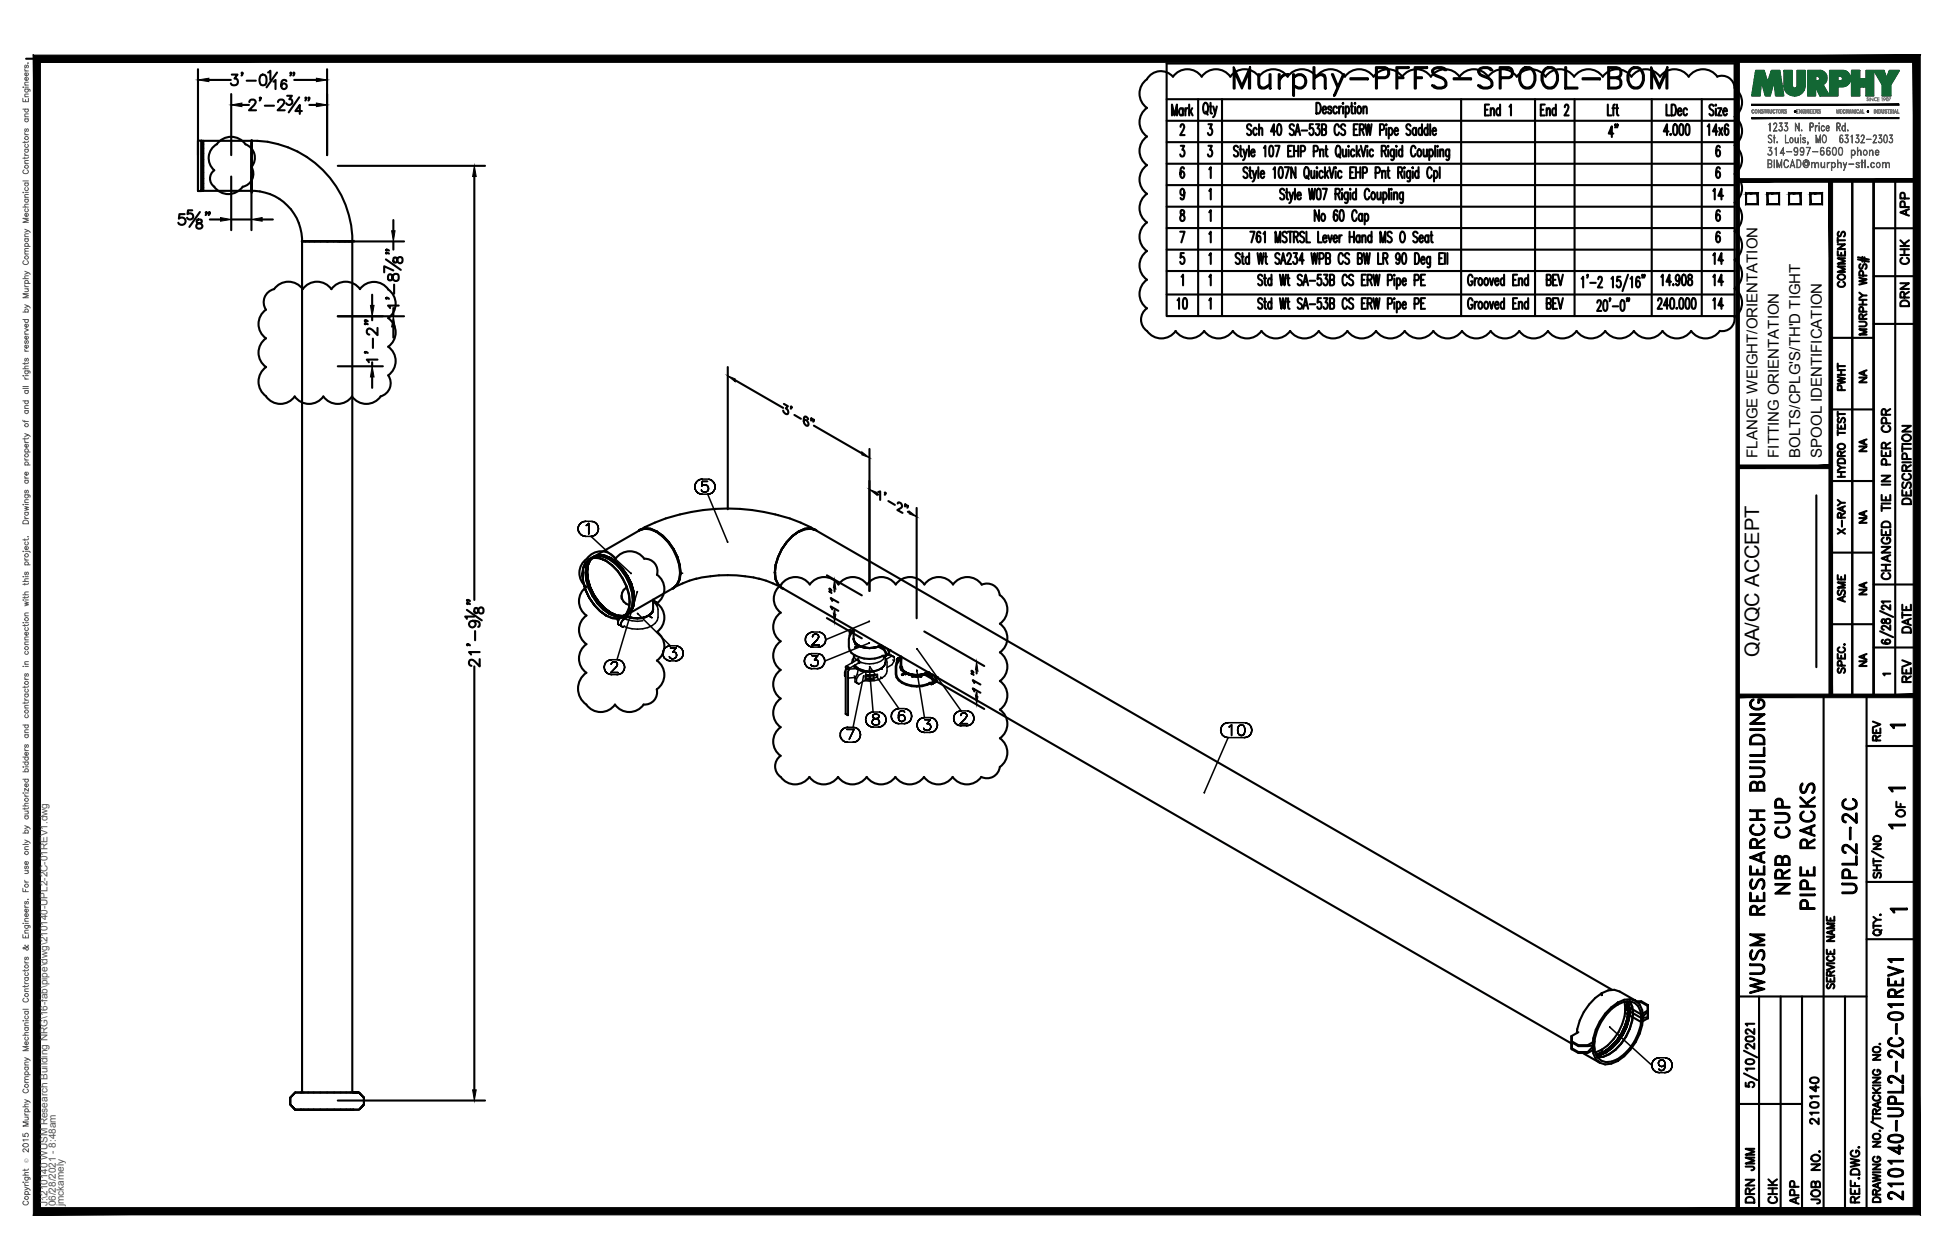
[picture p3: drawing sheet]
<svg xmlns="http://www.w3.org/2000/svg" width="432mm" height="279mm" viewBox="0 0 432 279" stroke-linecap="round" stroke-linejoin="round" font-family="sans-serif">
<defs><g id="words">
<text font-size="10.6" x="272.3" y="22.6">Murphy-PFFS-SPOOL-BOM</text>
<g font-size="6.6">
<text x="397.6" y="199.3" transform="rotate(-90 397.6 199.3)">NRB CUP</text>
<text x="403.2" y="202.8" transform="rotate(-90 403.2 202.8)">PIPE RACKS</text>
<text x="412.4" y="199.3" transform="rotate(-90 412.4 199.3)">UPL2-2C</text>
<text x="391.9" y="221.5" transform="rotate(-90 391.9 221.5)">WUSM RESEARCH BUILDING</text>
<text x="422.6" y="267.4" transform="rotate(-90 422.6 267.4)">210140-UPL2-2C-01REV1</text>
</g>
<g font-size="5.3">
<text x="359.5" y="31.8" transform="rotate(-90 359.5 31.8)">4&quot;</text>
<text x="382.8" y="45.5" transform="rotate(-90 382.8 45.5)">14</text>
<text x="378.5" y="59.6">14</text>
<text x="382.8" y="64.6" transform="rotate(-90 382.8 64.6)">14</text>
<text x="263.9" y="69.8" transform="rotate(-90 263.9 69.8)">10</text>
<text x="382.8" y="69.8" transform="rotate(-90 382.8 69.8)">14</text>
<text x="389.8" y="260.7" transform="rotate(-90 389.8 260.7)">JMM</text>
<text x="389.8" y="267.8" transform="rotate(-90 389.8 267.8)">DRN</text>
<text x="399.7" y="268.1" transform="rotate(-90 399.7 268.1)">APP</text>
</g>
<g font-size="4.9">
<text x="424" y="49" transform="rotate(-90 424 49)">APP</text>
<text x="424" y="59.6" transform="rotate(-90 424 59.6)">CHK</text>
<text x="409.9" y="64.9" transform="rotate(-90 409.9 64.9)">COMMENTS</text>
<text x="424" y="69.1" transform="rotate(-90 424 69.1)">DRN</text>
<text x="409.9" y="87.8" transform="rotate(-90 409.9 87.8)">PWHT</text>
<text x="424.4" y="112.9" transform="rotate(-90 424.4 112.9)">DESCRIPTION</text>
<text x="409.9" y="119.6" transform="rotate(-90 409.9 119.6)">X-RAY</text>
<text x="419.8" y="129.8" transform="rotate(-90 419.8 129.8)">CHANGED TIE IN PER CPR</text>
<text x="409.9" y="134.8" transform="rotate(-90 409.9 134.8)">ASME</text>
<text x="424.4" y="141.5" transform="rotate(-90 424.4 141.5)">DATE</text>
<text x="424.4" y="152.4" transform="rotate(-90 424.4 152.4)">REV</text>
<text x="417.7" y="165.5" transform="rotate(-90 417.7 165.5)">REV</text>
<text x="423" y="182.4" transform="rotate(-90 423 182.4)">OF</text>
<text x="403.9" y="250.5" transform="rotate(-90 403.9 250.5)">210140</text>
<text x="394.8" y="268.1" transform="rotate(-90 394.8 268.1)">CHK</text>
<text x="404.3" y="268.1" transform="rotate(-90 404.3 268.1)">JOB NO.</text>
</g>
<g font-size="4.4">
<text x="414.5" y="86.1" transform="rotate(-90 414.5 86.1)">NA</text>
<text x="414.5" y="101.2" transform="rotate(-90 414.5 101.2)">NA</text>
<text x="414.5" y="117.1" transform="rotate(-90 414.5 117.1)">NA</text>
<text x="414.5" y="133" transform="rotate(-90 414.5 133)">NA</text>
<text x="389.9" y="145.7" transform="rotate(-90 389.9 145.7)">QA/QC ACCEPT</text>
<text x="414.5" y="148.9" transform="rotate(-90 414.5 148.9)">NA</text>
</g>
<g font-size="3.5">
<text x="417.7" y="162.6">1</text>
<text x="417.3" y="176.7">1</text>
<text x="417.3" y="184.9">1</text>
<text x="417.7" y="203.6">1</text>
</g>
<g font-size="3.3">
<text x="389.5" y="101.5" transform="rotate(-90 389.5 101.5)">FLANGE WEIGHT/ORIENTATION</text>
<text x="394.3" y="101.5" transform="rotate(-90 394.3 101.5)">FITTING ORIENTATION</text>
<text x="399.1" y="101.5" transform="rotate(-90 399.1 101.5)">BOLTS/CPLG'S/TH'D TIGHT</text>
<text x="403.8" y="101.5" transform="rotate(-90 403.8 101.5)">SPOOL IDENTIFICATION</text>
</g>
<text font-size="3.1" x="416.3" y="151">1</text>
<g font-size="2.2" fill="#545454">
<text x="10.5" y="267.5" transform="rotate(-90 10.5 267.5)">J:\210140 WUSM Research Building NRG\16-fab\pipe\dwg\210140-UPL2-2C-01REV1.dwg</text>
<text x="12.4" y="267.5" transform="rotate(-90 12.4 267.5)">06/28/2021 - 8:48am</text>
<text x="14.1" y="267.4" transform="rotate(-90 14.1 267.4)">jmckamely</text>
</g>
<text font-size="1.3" fill="#545454" x="6.3" y="257.9" transform="rotate(-90 6.3 257.9)">Ó</text>
</g></defs>
<!-- layer: HP-HWR-PIPE -->
<g fill="none" stroke="#000" stroke-width=".47">
<path d="M43.9 31.2v11.2M43.9 31.2h.7v11.2h-.7zM44.6 31.2h11.1M45 31.2v.2v-.2M45 31.4v.5v-.5M45 31.9v.9v-.9M45 32.8v1.2v-1.2M45 34v1.3v-1.3M45 35.3v1.5v-1.5M45 36.8v1.4v-1.4M45 38.2v1.4v-1.4M45 39.6v1.1v-1.1"/>
<path d="M55.7 31.1l.1 11.3v-11.3l-.1 11.2-11.1 .1v-11.2M55.8 31.1v11.2a11.1 11.1 0 0 1 11.2 11.2h11.1M55.8 31.2a22.2 22.2 0 0 1 22.3 22.3M45 40.7v.9v-.9M45 41.6v.5v-.5M45 42.1v.2v-.2M67.7 53.5h-.6h.6M68.6 53.5h-.9h.9M69.7 53.5h-1.1h1.1M71.1 53.5h-1.4h1.4M72.5 53.5h-1.4h1.4M74 53.5h-1.5h1.5"/>
<path d="M75.3 53.5h-1.3h1.3M76.5 53.5h-1.2h1.2M77.4 53.5h-.9h.9M77.9 53.5h-.5h.5M78.1 53.5v188.8M78.1 53.5h-11.2l.1 188.8M141.6 117.7l.2-.2-.3 .2M142.1 117.4a42.4 42.4 0 0 1 37.6-.5l.8 .5M142.9 117.1l-1.1 .4M142.9 117.1l1.3 .1 1.4 .7M143 117.2l-1.1 .3 .2-.1M143 117.2l1.2 .1 1.4 .6"/>
<path d="M143 117.2l1.2 .1M145.5 117.9h.1M145.6 117.8a11.4 11.4 0 0 1 5.1 7.5M145.6 117.9l1.3 1 1.3 1.3M175.7 118.9l1.3-1-1.3 1-1.3 1.3zM177 117.9l1.4-.6 1.2-.1-1.2 .1zM177.1 117.9l1.4-.5 1.2-.2 1.1 .4 176.6 101.9M177.1 117.9h.1M179.6 117.2l1.1 .3-1.1-.3M180.6 117.4l.1 .1M181.1 117.7a3.3 3.3 0 0 0-4.1 .2l-1.3 .9-1.3 1.4-1.1 1.6M129.1 127.4l.2-1.5-.2 1.5"/>
<path d="M129.3 129.1l-.2-1.7 .2 1.7M129.3 129.1l.5 1.7 .8 1.8-.8-1.8zM130.3 125.3l-.1 1.5 .1 1.7-.1-1.7zM130.3 125.3l.5-1.1-.5 1.1M130.5 124.4a7 7 0 0 0 0 6M130.5 124.4a6.6 6.6 0 0 0 0 6M130.5 130.4l.8 1.8 1.1 1.6M130.6 124l-.8 .8-.5 1.1a3.7 3.7 0 0 1 5.7-1.9l1.4 1 1.3 1.3 1.1 1.6M130.6 124l11.2-6.4a4.5 4.5 0 0 1 5 1.3 11 11 0 0 1 3.8 9.6l-.6 1.2-.8 .7M130.8 130.2l-.5-1.7 .5 1.7M130.8 124.2l.4-.4-.4 .4M131 123.9l-.5 .5"/>
<path d="M131.7 132l-.9-1.8 .9 1.8M131.7 123.4l1.1-.3-1.1 .3M131.7 134.1l-1.1-1.5 1.1 1.6M131.7 134.1l1.3 1.4-1.3-1.3M131.7 123.7l-1.1 .3M132.4 133.8l1.3 1.3 1.3 1M132.8 133.5l-1.1-1.5 1.1 1.5M132.8 123.1l1.3 .1-1.3-.1M133 123.8l1.4 .6-1.4-.6-1.3-.2-1.1 .4M134.1 134.9l-1.3-1.4 1.3 1.4M134.1 123.2l1.3 .6-1.3-.6M134.4 136.5l-1.4-1 1.4 1"/>
<path d="M134.4 136.5l1.3 .6 1.3 .1M134.4 124.4a11.3 11.3 0 0 1 4.5 5.6M135 136.1l1.4 .6 1.3 .1 .6-.2M135.4 135.9l-1.3-1 1.3 1M135.4 123.8l1.4 .9-1.4-.9M136.8 136.5l-1.4-.6 1.4 .6M136.8 124.7l1.2 1.4-1.2-1.4M137.8 132.1a2.14 2.14 0 0 0 1.7 2.1M138 136.6l-1.2-.1 1.2 .1M138 126.1l1.1 1.6-1.1-1.6M138 136.8l-1 .4M138.3 136.6l-.6 .2"/>
<path d="M138.5 136.4l-.5 .2 .5-.2M138.7 136.5h.1M138.8 127.9a9.4 9.4 0 0 1 1.3 6.6l-.5 1.2-.8 .7M138.8 127.9a9.4 9.4 0 0 1 1.3 6.6l-.5 1.2-.8 .8-.8 .3M138.8 136.5l.7 .3-.7-.3M138.9 130a6.6 6.6 0 0 1 0 6.1M138.9 136.1l-.9 .7M138.9 130a7 7 0 0 1 0 6.1M139 130.3a2.06 2.06 0 0 0-1.2 2.4M139.1 127.7l.8 1.7-.8-1.7M139.5 136.8l.9 .3-.9-.3M139.9 135.5l-.8 .8 .8-.8"/>
<path d="M139.9 129.4l.5 1.8-.5-1.8M140.4 137.1h.9h-.9M140.4 134.3l-.5 1.2 .5-1.2M140.4 131.2l.2 1.6-.2-1.6M140.6 132.8l-.2 1.5 .2-1.5M141.3 137.1h.9h-.9M142.2 137.1l.8-.3-.8 .3M143 136.8l.7-.3-.7 .3M143.7 136.5l.6-.4-.6 .4M144.3 136.1l.4-.5-.4 .5M144.7 135.6l.1-.5-.1 .5M144.8 133v2.1"/>
<path d="M148.2 120.2l1.1 1.6 .8 1.7 .6 1.8M149 130.5l.3-.1-.3 .1M149.2 130.4l-11.2 6.4-1 .4M149.3 130.4h.1M149.5 130.2l-.2 .2M150.7 125.3a4.6 4.6 0 0 1-1.4 5.1M150.8 127h.1M150.8 126.9h.1M154.2 128.4a30.1 30.1 0 0 1 14.2 0M154.4 128.3l-1.6 .5-3.3 1.4M168.2 128.3l1.6 .5 3.2 1.4M171.8 126.9h.1"/>
<path d="M171.8 127h.1M172.5 129.6l.8 .8-.1-.2M172.5 129.6l.8 .8M173.3 121.8a9.2 9.2 0 0 0-1.4 6.7l.6 1.1 .8 .8 .4 .1M173.3 121.8a9.4 9.4 0 0 0-1.4 6.6l.6 1.2M173.3 121.8l1.1-1.6-1.1 1.6M173.3 130.4l.3 .1M173.3 130.4h.1M173.4 130.4l175 101M188.8 140h.4l-.4 .4a3.9 3.9 0 0 0 0 4.4 6.7 6.7 0 0 0 7.1 .6M188.8 140l-.4 .2h.1M188.8 140l-.4 .2 .5-.3-.4 .3v.6h-.1"/>
<path d="M188.9 139.9l-.1 .1 .4 .2M189 139.8l.2-.1-.2 .1 .1 .2M189.1 139.8l-.1 .2M189.2 139.6v2.1M188.4 140.2v.7M189.2 141.7l.1 .5-.1-.5M189.2 141.7a1.63 1.63 0 0 0 1.1 1.4M189.3 142.2l.4 .5-.4-.5M189.5 143.6l.8-.5-.8 .5M189.5 142.8l.2 .2M189.7 142.7l.6 .4-.6-.4M190.3 143.1l.7 .4-.7-.4"/>
<path d="M190.3 143.1l.7 .4M191 143.5l.8 .1-.8-.1M191 143.5l.8 .2M191.8 143.6l.9 .1-.9-.1M191.8 143.7h.9M192.7 143.7l1-.1-1 .1M193.7 143.6l.8-.1-.8 .1M194.5 143.5l.7-.4-.7 .4M194.5 143.5l-1.8 .2M195.2 143.1l.1-.1-.1 .1M195.2 143.1l-.7 .4M195.3 143.1h-.1"/>
<path d="M195.4 143.1l-.2 .1 1.1 .4M195.6 145.4l.3 .3v-.2M196 143.6l-.8-.5 .8 .5M196.3 144.8l-.3-.8-.8-.8-.4 .3 1.1 .6 .4 .7v.6l-.4 .3 .1-.1M196.3 145.4h.1M196.3 145.4l-.4 .3M196.4 145.1l.3 .1h-.3M196.4 144.7v.7l-.4 .2 .4-.2M196.7 143.8l.4 .5-.3-.3M197 145l-.4 .3 .1-.1M197 144.4v.6l-.4 .3M197 145h.1"/>
<path d="M197.1 144.3v.7l-.4 .2 .4-.2M197.2 144.1l-.2 .2M348.4 231.2v1.4zM348.4 229.7v1.4zM348.4 232.6v-.2l1.5 .9v.2M348.4 230.9v.2l1.5 .9v-.2M348.4 231.2v1.2M348.4 231.2v.3M348.6 231.3l-.2 .2M349.9 232l3.4-.2-1.4 1.5h-2M349.9 228.9l-1.5 .8M353.1 230.7l.3 .2-1.5 .9h-2l-1.5-.9v-1.2v1.4"/>
<path d="M353.4 230.9v1.7l-1.5 .9h-2l-1.5-.9v-1.1M353.9 234l.8-.1 1.3-.5-1.3 .6h-.8M354.1 234.4a3.2 3.2 0 0 0 4.5 .5M354.3 233.7l-.5 .1 .5-.1M355 220.2l1.5-.6 1.3-.1 1.2 .4 3.6 2-1.2-.3a7.3 7.3 0 0 0-5.6 3.2 11.2 11.2 0 0 0-2.6 8.8l.5 1.3 .9 .8-3.6-2.2M355 220.2v.5v-.5M355 220.2a12.1 12.1 0 0 0-5.5 8.9M355 232.8l-1.4 .6M355 232.8v.4M355.7 233.2l-1.4 .5 1.4-.5M357 232.1l-1.3 1.1 1.3-1.1M357.4 232.4l-1.4 1 1.4-1"/>
<path d="M357.4 232.4l1.2-1.4-1.2 1.4M358.1 232.8a4.9 4.9 0 0 1-4 1.6M358.1 232.8l-1.4 1-1.3 .5-1.3 .2M358.3 230.8l-1.3 1.3 1.3-1.3M358.6 222.7a11.7 11.7 0 0 0-5.3 9.1l-.3 .2 .3-.2 .3 1.5 .5 1.1M358.6 222.7v-.4v.4M358.6 222.7a3.1 3.1 0 0 1 5.1 1.6 11 11 0 0 1-5.1 10.6M358.6 235.3l-1.4 .6-1.4 .1-1.2-.3M358.6 234.9v.4M358.6 231l1.1-1.6-1.1 1.6M359.4 231.4l-1.3 1.4M359.4 229.2l-1.1 1.6 1.1-1.6"/>
<path d="M359.7 229.4l.9-1.7-.9 1.7M360.1 222.2a9.7 9.7 0 0 1-2.4 8.2l-1.3 1.4-1.4 1M360.2 227.5l-.8 1.7 .8-1.7M360.3 223.7l-.1-.8 3.6 2 1.5-.8M360.5 222.1l.3 .5-.3-.5M360.8 225.7l-.6 1.8 .6-1.8M360.8 222.6l.1 1.5-.1-1.5M360.8 222.1l.3 .7 .2 1.5-.2-1.5-.3-.7M360.9 224.1l-.1 1.6 .1-1.6M361.3 222.1a6.6 6.6 0 0 1 0 6M361.3 224.3l-.2 1.7-.5 1.7 .5-1.8zM361.3 228.1l-.9 1.8-1 1.5"/>
<path d="M361.3 222v.1M361.3 228.1l-.8 1.8-1.1 1.5M361.3 222.1a6.8 6.8 0 0 1 0 6M362.6 221.9a4.9 4.9 0 0 1 1.4 5.4 12.5 12.5 0 0 1-5.4 8M362.7 222h1.1l1.5 .9v1.2M363.8 222v.2h-.9M363.8 222.2l1.5 .9v1.2M363.8 224.9v1.7M363.8 225.7l.4-.2-.4 .2M365.1 224.5l.2 .1v1.2M365.2 224.4l.1 1.2M365.3 224.3l-1.5 1.4-3.5-2 .4-.2-.4 .2-.1 .9 3.6 2 1.5-.8"/>
<path d="M365.3 222.9v1.4zM365.3 224.4v1.4zM365.3 225.6l-1.5 .1M365.3 222.9v.2M365.3 224.1v.2M365.3 224.4v.2M365.3 225.6v.2M65.4 246.1h1.3h-1.3M66.7 246.1h.1M66.7 246.1h.6h-.6M67.3 246.1h1h-1M68.3 246.1h1.2h-1.2"/>
<path d="M69.5 246.1h1.5h-1.5M71 246.1h1.5h-1.5M74.1 246.1h-1.6h1.6M74.1 246.1h1.4h-1.4M75.5 246.1h1.2h-1.2M76.7 246.1h1h-1M77.7 246.1h.6h-.6M78.3 242.3h-12.9l-1.1 1.1v1.5l1.1 1.2-1.1-1.2v-1.5l1.1-1.1h12.9M78.3 246.1h.1M78.3 246.1h1.3M79.6 242.3h-1.3h1.3M79.6 242.3l1.1 1.1v1.5l-1.1 1.2 1.1-1.2v-1.5z"/>
</g>
<g fill="none" stroke="#000" stroke-width=".34">
<path d="M55.7 42.3v.4M55.8 42.3l.2 .4M78.1 53.5l.4 .2M78.5 53.3l-.4 .2M128.1 117.2l.1 .6-.1-.6M128.2 116.7l-.1 .5 .1-.5M128.2 117.8l.3 .4-.3-.4M128.5 116.3l-.3 .4 .3-.4M128.5 118.2l.3 .4-.3-.4M128.8 115.9l-.3 .4 .3-.4M128.8 118.6l.5 .3-.5-.3M129.3 115.7l-.5 .2 .5-.2"/>
<path d="M129.3 118.9h.5h-.5M129.8 115.6l-.5 .1 .5-.1M129.8 118.9h1.2M129.8 115.6h1.2M129.9 116.5l.3-.1-.3 .1M130.2 116.4l.3-.3-.3 .3M130.5 116.1v2.3v-2.3M131 118.9h.5h-.5M131 118.9l8.9 8.3M131.5 115.7l-.5-.1 .5 .1M131.5 118.9l.5-.3-.5 .3M132 115.9l-.5-.2 .5 .2"/>
<path d="M132 118.6l.4-.4-.4 .4M132.4 116.3l-.4-.4 .4 .4M132.4 118.2l.2-.4-.2 .4M132.6 116.7l-.2-.4 .2 .4M132.6 117.8l.1-.6-.1 .6M132.7 117.2l-.1-.5 .1 .5M154 107.9l.1 .5-.1-.5M154.1 107.4l-.1 .5 .1-.5M154.1 108.4l.2 .5-.2-.5M154.3 107l-.2 .4 .2-.4M154.3 108.9l.4 .4-.4-.4M154.7 106.6l-.4 .4 .4-.4"/>
<path d="M154.7 109.3l.4 .2-.4-.2M155.1 106.3l-.4 .3 .4-.3M155.1 109.5l.5 .1-.5-.1M155.6 108.9l-.1-.2 .1 .2M155.6 107.8l.1-.2-.1 .2M155.6 106.2l-.5 .1 .5-.1M155.6 109.6h1.3M155.6 106.2h1.3M155.7 106.8l-.1 1 .1-1M155.7 109l-.1-.1 .1 .1M155.7 107.6l.3-.1-.3 .1M156 109.1l-.3-.1 .3 .1"/>
<path d="M156 107.5h.4h-.4M156.4 109.1h-.4h.4M156.4 107.5l.3 .1-.3-.1M156.7 109l-.3 .1 .3-.1M156.7 107.6l.3 .3-.3-.3M156.8 106.8h-1.1h1.1M156.9 109.6l.5-.1-.5 .1M156.9 109.6l4.4 10.6M157 108.8l-.3 .2 .3-.2M157 107.9v.3v-.3M157 108.2v.6zM157.4 106.3l-.5-.1 .5 .1"/>
<path d="M157.4 109.5l.4-.2-.4 .2M157.8 106.6l-.4-.3 .4 .3M157.8 109.3l.4-.4-.4 .4M158.2 107l-.4-.4 .4 .4M158.2 108.9l.2-.5-.2 .5M158.4 107.4l-.2-.4 .2 .4M158.4 108.4l.1-.5-.1 .5M158.5 107.9l-.1-.5 .1 .5M136.8 137.2l.2 .5M136.9 137.7l.1 .1M137 138.5l.4 .2-.4-.2M137.3 137.1l-.4 .6v.7l.4 .2-.4-.2 .1 .1"/>
<path d="M137.3 138.6h.3M137.6 138.5l-.2 .2M137.6 138.1v.7l.4 .2M137.7 138.8h-.1l.4 .2M137.7 138.2v.6h-.1M137.7 138.8l.4 .3-.4-.3M137.9 136.9a6.3 6.3 0 0 0 4.6 .8M138 139l.1 .1M138.5 138.8l-.4 .3v-.2M138.6 136.6l.2 .1-1.4 .4-.4 .7v.7l-.1-.1M138.7 136.5l.1 .1M138.8 136.7l.4 .1-1.1 .7-.4 .7-.1-.1z"/>
<path d="M138.8 136.6l-.8 .4 .8-.4M139.9 127.1h.1M141.3 131.3l-4.5 15h-1.2M141.3 136.1h.1M141.3 136l7.3 7.2M144.8 135.1l-.1 .5-1 1 .8 .4-.8-.4a5.5 5.5 0 0 1-4.9 0M144.8 133.6l.4-.2-.4 .1a3.3 3.3 0 0 1-1.2 5.7 7.5 7.5 0 0 1-5.3-.3M144.9 133.2l-.1-.1 .2 .1-.2-.1 .1 .3M144.9 133.2h.1M145 133.2v.2M145.1 133.3l.4 .2 .1 .8M145.2 133.4l.3 .1"/>
<path d="M145.6 133.6l-.4-.2 .4 .2v.6M150.7 127l.3 .3M150.8 126.9l.5 .2M192.6 137.8h.1M192.6 137.8l-9.6 4M133.9 147.9l.1 .5-.1-.5M134 147.4l-.1 .5 .1-.5M134 148.4l.2 .5-.2-.5M134.2 147l-.2 .4 .2-.4M134.2 148.9l.4 .4-.4-.4M134.6 146.6l-.4 .4 .4-.4M134.6 149.3l.5 .2-.5-.2"/>
<path d="M135.1 146.4l-.5 .2 .5-.2M135.1 149.5l.5 .1-.5-.1M135.4 149.1h1.6h-1.6M135.5 147.3h.1M135.5 147.2l.1-.2-.1 .2M135.6 146.3l-.5 .1 .5-.1M135.6 149.6h1.2M135.6 147l.1-.1-.1 .1M135.7 146.9l.3-.1-.3 .1M136 146.8h.4h-.4M136.4 146.8l.2 .1-.2-.1M136.5 148l-1.1 1.1 1.1-1.1"/>
<path d="M136.6 146.9l.2 .1-.2-.1M136.8 147.6l-.3 .4 .3-.4M136.8 147v.2v-.2M136.8 149.6l.5-.1-.5 .1M136.8 147.4v.2v-.2M136.8 147.2v.2v-.2M137.3 146.4l-.5-.1 .5 .1M137.3 149.5l.5-.2-.5 .2M137.8 146.6l-.5-.2 .5 .2M137.8 149.3l.3-.4-.3 .4M138.1 147l-.3-.4 .3 .4M138.1 148.9l.3-.5-.3 .5"/>
<path d="M138.4 147.4l-.3-.4 .3 .4M138.4 148.4l.1-.5-.1 .5M138.5 147.9l-.1-.5 .1 .5M146.9 144.9l.1 .5-.1-.5M147 144.3l-.1 .6 .1-.6M147 145.4l.2 .5-.2-.5M147.2 143.9l-.2 .4 .2-.4M147.2 145.9l.4 .3-.4-.3M147.6 143.5l-.4 .4 .4-.4M147.6 146.2l.5 .3-.5-.3M148.1 143.3l-.5 .2 .5-.2M148.1 146.5h.5h-.5"/>
<path d="M148.4 145.6l.2 .4zM148.6 143.2l-.5 .1 .5-.1M148.6 146.5h1.2M148.6 143.2h1.2M148.6 143.7h1.2h-1.2M148.6 146l.7 .1zM149.2 144.6h.3h-.3M149.5 144.6l.3 .1-.3-.1M149.6 146l-.3 .1 .3-.1M149.8 144.7v.1v-.1M149.8 146.5h.5h-.5M149.8 143.7l-.6 .9 .6-.9"/>
<path d="M149.8 145.7l-.2 .3 .2-.3M149.8 144.8l.2 .3-.2-.3M150 145.1l-.2 .6zM150.3 143.3l-.5-.1 .5 .1M150.3 146.5l.4-.3-.4 .3M150.7 143.5l-.4-.2 .4 .2M150.7 146.2l.4-.3-.4 .3M151.1 143.9l-.4-.4 .4 .4M151.1 145.9l.3-.5-.3 .5M151.4 144.3l-.3-.4 .3 .4M151.4 145.4l.1-.5-.1 .5M151.5 144.9l-.1-.6 .1 .6"/>
<path d="M178.3 146.6l.1 .5-.1-.5M178.4 146.1l-.1 .5 .1-.5M178.4 147.1l.2 .5-.2-.5M178.5 141.8l.1 .6-.1-.6M178.6 141.3l-.1 .5 .1-.5M178.6 142.4l.2 .4-.2-.4M178.6 145.6l-.2 .5 .2-.5M178.6 147.6l.4 .3-.4-.3M178.8 140.8l-.2 .5 .2-.5M178.8 142.8l.4 .4-.4-.4M179 145.2l-.4 .4 .4-.4M179 147.9l.4 .3-.4-.3"/>
<path d="M179.2 140.5l-.4 .3 .4-.3M179.2 143.2l.5 .2-.5-.2M179.4 145l-.4 .2 .4-.2M179.4 148.2l.5 .1-.5-.1M179.7 140.2l-.5 .3 .5-.3M179.7 143.4l.5 .1-.5-.1M179.8 147.3l.2 .4zM179.9 144.9l-.5 .1 .5-.1M179.9 148.3h1.2M179.9 144.9h1.2M180 143h1.6h-1.6M180 145.4h1.3h-1.3"/>
<path d="M180 147.7l.7 .1zM180.1 141.2v-.1v.1M180.1 141.1l.1-.2-.1 .2M180.2 140.2h-.5h.5M180.2 143.5h1.2M180.2 140.2h1.2M180.2 140.9l.1-.2-.1 .2M180.3 140.7l.3-.1-.3 .1M180.5 146.3h.4h-.4M180.6 140.6h.4h-.4M180.9 146.3l.2 .1-.2-.1M181 140.6l.3 .1-.3-.1"/>
<path d="M181 147.7l-.3 .1 .3-.1M181.1 141.9l-1.1 1.1 1.1-1.1M181.1 146.4l.2 .1-.2-.1M181.1 148.3l.6-.1-.6 .1M181.3 140.7v.2v-.2M181.3 145.4l-.8 .9 .8-.9M181.3 147.4l-.3 .3 .3-.3M181.3 146.5v.4v-.4M181.3 141.5l-.2 .4 .2-.4M181.3 140.9l.2 .2-.2-.2M181.3 146.9v.5zM181.4 143.5l.5-.1-.5 .1"/>
<path d="M181.5 141.3l-.2 .2 .2-.2M181.5 141.1v.2v-.2M181.7 145l-.6-.1 .6 .1M181.7 148.2l.4-.3-.4 .3M181.9 140.2h-.5h.5M181.9 143.4l.5-.2-.5 .2M182.1 145.2l-.4-.2 .4 .2M182.1 147.9l.4-.3-.4 .3M182.4 140.5l-.5-.3 .5 .3M182.4 143.2l.3-.4-.3 .4M182.5 145.6l-.4-.4 .4 .4M182.5 147.6l.2-.5-.2 .5"/>
<path d="M182.7 140.8l-.3-.3 .3 .3M182.7 142.8l.3-.4-.3 .4M182.7 146.1l-.2-.5 .2 .5M182.7 147.1l.1-.5-.1 .5M183 141.3l-.3-.5 .3 .5M183 142.4v-.6v.6M183 141.8v-.5v.5M187.2 149l.2 .2M187.4 148.7l-.2 .3v.8l.2 .2-.2-.2M187.5 158.3l.4 .4M187.6 148.2l-.1 .3-.1 9.8v-9.7l.2-.4M187.8 147.9l.4 .2-.4-.2"/>
<path d="M188 150.3h.1M188 158.6h.1M188.2 148.1l-.3 .8v9.8l-.5-.4M188.2 148.1h.1M188.3 148.1l-.4-.2 .4 .2-.3 .8v9.7l-.5-.3 .5 .3M188.8 146.8l.1 .2M189.2 147.7a4.7 4.7 0 0 0 4.5 1.3M189.2 145.9l-.2 .3-.2 .8M189.2 145.1a1.51 1.51 0 0 0 .7 1.3M189.2 145.2v1.6M189.3 149.9l.4 .2M189.4 147.6l.3 .3-.3-.3"/>
<path d="M189.5 147.5l.8 .7M189.5 147.5l.8 .7-2 .2M189.5 150.4v.8l.9 .5-.5-.3M189.6 150.2l-1.5 .2M189.7 147.9l.6 .4-.6-.4M189.9 151.4l-.4-.2 .4 .2M189.9 150.6v.8l-.4-.2M190 146.3l-2.6 1.6a.35 .35 0 0 0 .1 .4 .35 .35 0 0 0 .4 0l-.1-.4-.3-.1M190 146.2l.4 .2a.33 .33 0 0 1 .2 .4 .33 .33 0 0 1-.4 .3M190 146.3h.1M190.1 146.3h-.1M190.1 146.3l.4 .4-.1 .3"/>
<path d="M190.1 146.3l.2 .1M190.3 148.2l1.6 .6-1.5 .9-.5 .9-.4-.2 .5-.9zM190.3 148.2l-.3 .2 .3-.2M190.3 146.1l-.4 .3 .1-.1M190.3 148.3l.7 .4-.7-.4M190.3 148.2a5.5 5.5 0 0 0 4.9 0M190.3 147h.1M190.4 147l-2.5 1.4M190.8 146.9l-.4 .2M191 148.7l.8 .1-.8-.1M191.4 149.9l-2.3 11.4h-1.2M191.8 148.8l.9 .1-.9-.1"/>
<path d="M191.8 149.7l.9 .1M191.9 159.6l.1 .5-.1-.5M191.9 148.8v1.9l-1.5 1-.4-.2 .4 .2M192 159l-.1 .6 .1-.6M192.2 158.6l-.2 .4 .2-.4M192.6 158.2l-.4 .4 .4-.4M192.6 142.6l-9.8 4-.1-.5 .1 .5M192.8 147.9h.1M192.7 149.8l-.9-.1 .9 .1M192.7 148.9l1-.1-1 .1M192.7 148.4v-.1l.8 9.6M192.8 147.9l6.4 9.2"/>
<path d="M193 158l-.4 .2 .4-.2M193.3 160l.1-.2-.1 .2M193.4 158.7v.2v-.2M193.4 158.9l.2 .3-.2-.3M193.4 159.8l.3-.3-.3 .3M193.5 157.9l-.5 .1 .5-.1M193.5 157.9h1.2M193.6 158.5l-.2 .2 .2-.2M193.6 159.2l.2 .1-.2-.1M193.7 149.7l-1 .1M193.7 148.8l.8-.1-.8 .1M193.7 149.8v.9h-1h-.9v-.9l.9 .1-.9-.1v.6h.9"/>
<path d="M193.7 149.8l-1 .1v.8M193.7 159.5l.3-.1-.3 .1M193.7 149.8l-1 .1v.5M193.7 149.8v.6h-1M193.7 150.7h-1.9M193.8 159.3l.5 .1-.5-.1M193.9 158.4l-.3 .1 .3-.1M194 159.4l.5-.1-.5 .1M194.3 159.4l.3 .1-.3-.1M194.4 158.4h-.5h.5M194.5 159.3l.2-.1-.2 .1M194.5 148.7l.7-.4-.7 .4"/>
<path d="M194.5 149.5l-.8 .2M194.5 149.6v.5l-.8 .3M194.6 159.5l.2 .3-.2-.3M194.7 158.5l-.3-.1 .3 .1M194.7 159.2l.1-.3-.1 .3M194.8 158.7l-.1-.2 .1 .2M194.8 159.8l.1 .2-.1-.2M194.8 158.9v-.2v.2M194.9 160v.3v-.3M195.2 148.2l.3 .2-.3-.2M195.2 148.3l.6-.4-.6 .4M195.2 158l-.5-.1 .5 .1"/>
<path d="M195.5 150.4l-.3-.2 .3 .2M195.5 150.4a5.8 5.8 0 0 1-3.9 .5M195.7 158.2l-.5-.2 .5 .2M195.8 147.9l.3-.5-.3 .5M196.1 158.6l-.4-.4 .4 .4M196.1 147.4l.1-.5-.1 .5M196.2 145.5a2.09 2.09 0 0 1-1.7 1.4 5.3 5.3 0 0 1-4.3-.4M196.2 145.9a3.9 3.9 0 0 1-.1 4l-.6 .5M196.2 145.5l-.1 1.8-.9 .9M196.3 159l-.2-.4 .2 .4M196.4 145.3h1l.3 .1-1.5 .9M196.4 159.6l-.1-.6 .1 .6"/>
<path d="M197.4 145.3l.5 .2-.5-.2 .3 .1M197.6 158.8v.5v-.5M197.6 158.3v.5v-.5M197.6 159.3l.3 .5-.3-.5M197.9 146.3l.3 .2-.5 .9-1.1 .6M197.9 157.8l-.3 .5 .3-.5M197.9 159.8l.4 .3-.4-.3M198.2 145.7l-.5-.3 .5 .3v.8M198.3 157.5l-.4 .3 .4-.3M198.7 157.2l-.4 .3 .4-.3M199.2 158.6v.6v-.6M199.2 157.1l-.5 .1 .5-.1"/>
<path d="M199.2 158.1v.5v-.5M199.2 158.9v.8zM199.2 159.7l.3 .2-.3-.2M199.2 157.1h1.2M199.5 157.7l-.3 .4 .3-.4M199.5 158.6l-.3 .3 .3-.3M199.5 159.9l.3 .1-.3-.1M199.8 157.6l-.3 .1 .3-.1M199.8 158.5l-.3 .1 .3-.1M199.9 158.5h.1M200.1 157.6h-.3h.3M200.3 158.6l-.4-.1 .4 .1"/>
<path d="M200.3 159.9l.2-.2-.2 .2M200.4 157.7l-.3-.1 .3 .1M200.5 158.9l-.2-.3 .2 .3M200.5 157.9l-.1-.2 .1 .2M200.5 159.7l.1-.4-.1 .4M200.5 158.9l.1 .4zM200.9 157.2l-.5-.1 .5 .1M201.4 157.5l-.5-.3 .5 .3M201.8 157.8l-.4-.3 .4 .3M201.8 159.8l.2-.5-.2 .5M202 158.3l-.2-.5 .2 .5M202 159.3l.1-.5-.1 .5"/>
<path d="M202.1 158.8l-.1-.5 .1 .5M203.3 143.9h.1M203.2 148.7v-.1l1.7 10.5M203.3 143.9l9.7 13.7M203.6 159.8l-.2 .5 .2-.5M203.9 159.4l-.3 .4 .3-.4M204.4 159.2l-.5 .2 .5-.2M204.9 159.1l-.5 .1 .5-.1M204.9 159.1h1.2M205 159.6h1.2h-1.2M206.2 159.6l-.7 .9 .7-.9M206.7 159.2l-.6-.1 .6 .1"/>
<path d="M207.1 159.4l-.4-.2 .4 .2M207.5 159.8l-.4-.4 .4 .4M211.4 159.3v.5v-.5M211.4 158.8v.5v-.5M211.4 159.8l.3 .5-.3-.5M211.7 158.3l-.3 .5 .3-.5M212.1 157.9l-.4 .4 .4-.4M212.5 157.7l-.4 .2 .4-.2M213 158.7h.1M213 158.6l.1-.3-.1 .3M213 157.6l-.5 .1 .5-.1M213 157.6h1.2"/>
<path d="M213.1 158.3l.1-.1-.1 .1M213.2 158.2l.2-.1-.2 .1M213.4 158.1h.5h-.5M213.9 158.1l.2 .1-.2-.1M214 159.3l-1.2 1.2 1.2-1.2M214.1 158.2l.1 .1-.1-.1M214.2 159l-.2 .3 .2-.3M214.2 158.3l.1 .3-.1-.3M214.3 158.8l-.1 .2 .1-.2M214.3 158.6v.2v-.2M214.7 157.7l-.5-.1 .5 .1M215.2 157.9l-.5-.2 .5 .2"/>
<path d="M215.6 158.3l-.4-.4 .4 .4M215.8 158.8l-.2-.5 .2 .5M215.8 159.8l.1-.5-.1 .5M215.9 159.3l-.1-.5 .1 .5M186.3 162.9v.5v-.5M186.3 162.4v.5v-.5M186.3 163.4l.2 .5-.2-.5M186.5 162l-.2 .4 .2-.4M186.5 163.9l.4 .4-.4-.4M186.9 161.6l-.4 .4 .4-.4M186.9 164.3l.5 .2-.5-.2M187.4 161.4l-.5 .2 .5-.2"/>
<path d="M187.4 164.5l.5 .1-.5-.1M187.7 161.7h1.6h-1.6M187.9 161.3l-.5 .1 .5-.1M187.9 164.6h1.2M189.1 164.6l.5-.1-.5 .1M189.3 161.7l-1.1 2.4 1.1-2.4M189.6 161.4l-.5-.1 .5 .1M189.6 164.5l.5-.2-.5 .2M190.1 161.6l-.5-.2 .5 .2M190.1 164.3l.3-.4-.3 .4M190.4 162l-.3-.4 .3 .4M190.4 163.9l.3-.5-.3 .5"/>
<path d="M190.7 162.4l-.3-.4 .3 .4M190.7 163.4v-.5v.5M190.7 162.9v-.5v.5M192 160.1l.2 .5-.2-.5M192.2 160.6l.4 .3-.4-.3M192.6 160.9l.4 .2-.4-.2M193 161.1l.5 .1-.5-.1M193.3 160.3v-.3v.3M193.4 160.5l-.1-.2 .1 .2M193.5 161.2h1.2M193.6 160.6l-.2-.1 .2 .1M193.9 160.8l-.3-.2 .3 .2"/>
<path d="M194.4 160.8h-.5h.5M194.7 160.6l-.3 .2 .3-.2M194.7 161.2l.5-.1-.5 .1M194.8 160.5l-.1 .1 .1-.1M194.9 160.3l-.1 .2 .1-.2M195.2 161.1l.5-.2-.5 .2M195.7 160.9l.4-.3-.4 .3M196.1 160.6l.2-.5-.2 .5M196.3 160.1l.1-.5-.1 .5M198.3 160.1l.4 .3-.4-.3M198.7 160.4l.5 .1-.5-.1M199.2 160.5h1.2"/>
<path d="M199.8 160h.1M199.9 160l.4-.1-.4 .1M200.4 160.5l.5-.1-.5 .1M200.9 160.4l.5-.3-.5 .3M201.4 160.1l.4-.3-.4 .3M203.3 160.8l.1 .5-.1-.5M203.4 160.3l-.1 .5 .1-.5M203.4 161.3l.2 .4-.2-.4M203.6 161.7l.3 .4-.3-.4M203.9 162.1l.5 .2-.5-.2M204.4 162.3l.5 .1-.5-.1M204.8 161.5l.2 .3z"/>
<path d="M204.9 162.4h1.2M205 161.8l.6 .2zM205.5 160.5h.4h-.4M205.9 160.5l.2 .1-.2-.1M206 161.8l-.4 .2 .4-.2M206.1 160.6l.1 .1-.1-.1M206.1 162.4l.6-.1-.6 .1M206.2 161.6l-.2 .2 .2-.2M206.2 160.7l.1 .4-.1-.4M206.3 161.1l-.1 .5zM206.7 162.3l.4-.2-.4 .2M207.1 162.1l.4-.4-.4 .4"/>
<path d="M207.5 161.7l.2-.4-.2 .4M207.7 160.3l-.2-.5 .2 .5M207.7 161.3l.1-.5-.1 .5M207.8 160.8l-.1-.5 .1 .5M211.7 160.3l.4 .3-.4-.3M212.1 160.6l.4 .3-.4-.3M212.5 160.9h.5h-.5M212.8 160.5h1.6h-1.6M213 160.9h1.2M214.2 160.9h.5h-.5M214.7 160.9l.5-.3-.5 .3M215.2 160.6l.4-.3-.4 .3"/>
<path d="M215.6 160.3l.2-.5-.2 .5M267 175.8h.1M270.6 161.9l.1 .5-.1-.5M270.7 161.4l-.1 .5 .1-.5M270.7 162.4l.2 .5-.2-.5M270.9 160.9l-.2 .5 .2-.5M270.9 162.9l.4 .4-.4-.4M271.3 160.6l-.4 .3 .4-.3M271.3 163.3l.4 .2-.4-.2M271.7 160.3l-.4 .3 .4-.3M271.7 163.5l.5 .1-.5-.1M272.2 160.3h-.5h.5"/>
<path d="M272.2 160.3h3.6M272.4 161.2l.3-.1-.3 .1M272.7 161.1l.3-.4-.3 .4M273 160.7v2.4v-2.4M274.3 161.7v.4v-.4M274.3 162.1l.2 .5-.2-.5M274.5 161.2l-.2 .5 .2-.5M274.5 162.6l.2 .4-.2-.4M274.7 160.9l-.2 .3 .2-.3M274.7 163l.4 .1-.4-.1M275.1 160.7l-.4 .2 .4-.2M275.1 163.1h.2h-.2"/>
<path d="M275.3 160.7h-.2h.2M275.3 163.1l.3-.1-.3 .1M275.6 160.9l-.3-.2 .3 .2M275.6 163l.2-.4-.2 .4M275.8 161.2l-.2-.3 .2 .3M275.8 163.6l.5-.1-.5 .1M275.8 162.6l.2-.5-.2 .5M275.8 161.2l.2 .9zM275.8 163.6h-3.6l-5.3 12.2M276.3 160.3h-.5h.5M276.3 163.5l.5-.2-.5 .2M276.8 160.6l-.5-.3 .5 .3"/>
<path d="M276.8 163.3l.4-.4-.4 .4M277.2 160.9l-.4-.3 .4 .3M277.2 162.9l.2-.5-.2 .5M277.4 161.4l-.2-.5 .2 .5M277.4 162.4l.1-.5-.1 .5M277.5 161.9l-.1-.5 .1 .5M356.9 227.8l-.1-.1 9.3 8.5M366.1 236.2l.1 .5-.1-.5M366.2 235.7l-.1 .5 .1-.5M366.2 236.7l.3 .5-.3-.5M366.5 235.2l-.3 .5 .3-.5M366.5 237.2l.3 .4-.3-.4"/>
<path d="M366.8 234.9l-.3 .3 .3-.3M366.8 237.6l.5 .2-.5-.2M367.3 234.6l-.5 .3 .5-.3M367.3 237.8l.5 .1-.5-.1M367.6 235.8v-.1v.1M367.6 235.7l.1-.3-.1 .3M367.7 236.2l-.1-.4 .1 .4M367.7 235.4l.2-.3-.2 .3M367.8 234.6h-.5h.5M367.8 237.3l-.1-.2 .1 .2M367.8 237.9h1.2M367.8 234.6h1.2"/>
<path d="M367.9 236.4l-.2-.2 .2 .2M367.9 235.1l.4-.1-.4 .1M368.2 237.4l-.4-.1 .4 .1M368.3 236.5l-.4-.1 .4 .1M368.3 235h.1h-.1M368.4 237.4h-.2h.2M368.4 236.5h-.1h.1M368.4 235l.4 .1-.4-.1M368.8 236.4l-.4 .1 .4-.1M368.8 237.3l-.4 .1 .4-.1M368.8 235.1l.2 .3-.2-.3M369 236.2l-.2 .2 .2-.2"/>
<path d="M369 236.9l-.2 .4 .2-.4M369 235.4l.1 .4-.1 .4 .1-.4zM369 237.9l.5-.1-.5 .1M369.1 236.4l-.1 .5 .1-.5M369.1 235.8v.6v-.6M369.5 234.6h-.5h.5M369.5 237.8l.5-.2-.5 .2M370 234.9l-.5-.3 .5 .3M370 237.6l.4-.4-.4 .4M370.4 235.2l-.4-.3 .4 .3M370.4 237.2l.2-.5-.2 .5M370.6 235.7l-.2-.5 .2 .5"/>
<path d="M370.6 236.7l.1-.5-.1 .5M370.7 236.2l-.1-.5 .1 .5"/>
</g>
<g fill="#000">
<circle cx="72.5" cy="53.5" r=".23"/>
<circle cx="197.2" cy="144.1" r=".23"/>
<circle cx="199.7" cy="148" r=".3"/>
<circle cx="207.6" cy="150.2" r=".3"/>
</g>
<g fill="none" stroke="#000" stroke-width=".59">
<path d="M199.2 146l.5 .1a3.3 3.3 0 0 0-1.1 3.2 3.3 3.3 0 0 0 2.3 2.5 7.1 7.1 0 0 0 5.5-.4M199.2 146l-.3 .2h.1M199.2 146l-.3 .2 .4-.2-.3 .2-.1 .7v-.7M199.3 146l.4 .3M199.5 145.9l.2-.2-.2 .2 .1-.1v.2M199.6 145.8l-.1 .2M199.7 147.7l.1 .5-.1-.5M199.7 147.9l.1 .6M199.7 148l.1 .5M199.7 145.6v2.2l.5 .9M199.8 148.2l.4 .5-.4-.5M200 149.6l.7-.4-.7 .4"/>
<path d="M200.2 148.7l.5 .5-.5-.5M200.2 148.7l.5 .5M200.7 149.5l-.2-.2 .2 .2M200.7 149.2l.8 .3-.8-.3M200.7 149.2l1.6 .5 .9 .1M201.5 149.5l.8 .2-.8-.2M202.2 150h.1M202.2 150h2h-.1M202.3 149.7l.9 .1-.9-.1M203.2 149.8l.9-.1-.9 .1M204.1 149.7l.9-.2-.9 .2M205 149.5l.7-.3-.7 .3"/>
<path d="M205.7 149.2l.1-.1-.1 .1M205.7 149.5l.2-.2-.2 .2M205.7 149.2l-1.6 .5-.9 .1M205.8 149.1l-.1 .1M205.9 149.2l-.2 .1 1.1 .4M206 151.5l.4 .2v-.2M206 149.3v.1M206.4 149.6l-.7-.4 .7 .4M206.8 150.8l-.3-.7-.8-.8-.4 .2 1.1 .6 .4 .7v.7l-.3 .1M206.8 151.5h.1M206.8 151.5l-.4 .2M206.9 151.1l.3 .1h-.3"/>
<path d="M206.9 150.8v.6l-.4 .2 .4-.2M207.2 149.9l.3 .5-.2-.4M207.5 151.1l-.4 .2 .1-.1M207.5 150.4v.7l-.4 .2M207.5 151.1h.1M207.5 150.4v.6l-.3 .2 .3-.2M207.6 150.2l-.1 .2"/>
</g>
<!-- layer: PS-BDR -->
<g fill="#000" stroke="#000" stroke-width=".22">
<path d="M388.3 26.1v.2l32.6-.2zM388.3 26.3l32.6-.2v.2z"/>
<path d="M388.3 23.1v.3l32.6-.3zM388.3 23.4l32.6-.3v.3z"/>
<path d="M7.4 12.2v257.2l1.6-1.6zM7.4 12.2l1.6 1.6v254zM7.4 12.2l1.6 1.6 416.6-1.6zM9 13.8l416.6-1.6-1.5 1.6zM425.6 12.2l-1.5 1.6 1.5 255.6zM424.1 13.8l1.5 255.6-1.5-1.6zM7.4 269.4h418.2l-1.5-1.6zM9 267.8h415.1l-416.7 1.6z"/>
</g>
<!-- layer: PS-BDR-T -->
<g fill="none" stroke="#000" stroke-width=".47">
<path d="M415.3 40v114.3h-4.7v-114.2v114.2h-4.8v-114.2M387 42.9h2.6v2.4h-2.6zM391.8 42.9h2.6v2.4h-2.6zM396.6 42.9h2.5v2.4h-2.5zM401.3 42.9h2.6v2.4h-2.6zM411.8 57.5l2.5 .5M411.8 57.1l2.5 .5M412.4 58.6a.59 .59 0 0 0-.3 .5 .59 .59 0 0 0 .4 .5l.3-.1 .3-.8 .4-.1a.64 .64 0 0 1 0 1M412.8 57v1M413.3 57.1v1M405.8 74.9h9.5M412.1 71.3l1.4 .1a.52 .52 0 0 1 .2 .6 .52 .52 0 0 1-.4 .4h-1.2"/>
<path d="M412.1 61.6l1.7 .4-1.7 .3 1.7 .4-1.7 .4M412.1 67.5h1.7M412.1 66.5h1.7M412.1 64.9l.8 .6M412.9 70.7l-.1-.9-.4-.1-.3 .3v.7h1.7M412.9 66.5v1M413 69.1l-.1-.9-.5-.1-.3 .3v.7h1.7M413 61.1l-.1-.9-.5-.1-.3 .3v.7h1.7M413.8 73h-1.7l1.7 .6-1.7 .6h1.7M413.8 65.5h-.9l-.8 .6M413.8 69.7l-.9 .5M405.8 90.8h9.5"/>
<path d="M407.4 94.1v1h1.6v-1M407.4 96h1.6M407.4 91.3v1.1M407.4 95.4v1.1M407.4 91.8h1.6M407.4 98.7a.79 .79 0 0 1 1-.3 .79 .79 0 0 1 .5 .9 .78 .78 0 0 1-1 .3 .78 .78 0 0 1-.5-.9zM407.6 92.7a.59 .59 0 0 0-.3 .5 .59 .59 0 0 0 .4 .5l.3-.1 .3-.8 .4-.1a.65 .65 0 0 1 0 1M408.1 94.5v.6M402.6 109.8v38.1M405.8 106.7h9.5M407.4 105.7h1.6M407.4 104.7h1.6"/>
<path d="M407.4 103.1l.7 .6M407.4 102a.9 .9 0 0 1 1.6 .2v.5h-1.6zM408.1 101.1l-.1-.9-.3-.1-.3 .3v.7h1.6M408.1 104.7v1M409 103.7h-.9l-.7 .6M409 100.1l-.9 .5M405.8 122.5h9.5M405.8 138.4h9.5M407.4 145v1h1.6v-1M407.6 148.2a.59 .59 0 0 0-.3 .5 .59 .59 0 0 0 .4 .5l.3-.2 .3-.7 .4-.1a.65 .65 0 0 1 0 1M407.7 143.5a.59 .59 0 0 0-.3 .7 .59 .59 0 0 0 .6 .5h.4a.59 .59 0 0 0 .6-.5 .59 .59 0 0 0-.4-.7M408.1 145.4v.6"/>
<path d="M408.2 147.6l-.1-.9-.4-.2-.3 .4v.7h1.6M408.8 142.9h.2z"/>
</g>
<!-- layer: PS-DIM -->
<path d="M5.8 13h419" fill="none" stroke="#000" stroke-width=".47"/>
<!-- layer: 0 -->
<g fill="none" stroke="#000" stroke-width=".47">
<path d="M415.3 40v114.3M420.1 40v114.3M415.3 50.6h9.5M415.3 61.2h9.5M415.3 71.8h9.5M415.3 129.6h9.5M415.3 143.6h9.5M386.6 238l2.9 1.5M386.6 233l2.9 1.5M387 235.1a1.29 1.29 0 0 1 1.9 .3 1.1 1.1 0 0 1-1.9 .1zM387 230l.8-.2a.85 .85 0 0 1 1.1 .6 1.14 1.14 0 0 1-1.9 0zM388.9 237h-1.9l.3 .4"/>
<path d="M388.9 231.4v1.2l-1-.8-.6-.3-.3 .2v.5l.4 .3M388.9 228.2v1.1l-1-.8-.6-.3-.3 .2v.5l.4 .3M388.9 227h-1.9l.3 .4M387 240.1v.8l.8 .1a.62 .62 0 0 1 0-.9 .62 .62 0 0 1 .9 .1 .62 .62 0 0 1-.2 .9"/>
</g>
<g fill="#000" stroke="#000" stroke-width=".22">
<path d="M384.8 13l.8 255.6v-255.6zM384.8 13l.8 255.6h-.8z"/>
<path d="M385.2 39.6v.8l39.6-.8zM385.2 40.4l39.6-.8v.8z"/>
<path d="M424.5 40l.8 114.3v-114.3zM424.5 40l.8 114.3h-.8z"/>
<path d="M385.2 153.9v.8l39.6-.8zM385.2 154.7l39.6-.8v.8z"/>
</g>
<!-- layer: PS-BOM -->
<g fill="none" stroke="#000" stroke-width=".47">
<path d="M43.9 15.4v19M46.3 17.7h4.9M51.4 16.5h1.2l-.6 .9a.77 .77 0 0 1 .7 .9 .77 .77 0 0 1-1 .6l-.3-.1-.2-.3M53.7 16.2v.1l-.2-.1 .2-.1v.1l-.2 .5M54.7 17.9h2M57.9 16.7a.77 .77 0 0 1 1.1 .3 2.14 2.14 0 0 1-.3 1.8 .8 .8 0 0 1-1.1-.3 1.91 1.91 0 0 1 .3-1.8zM59.4 16.1l.5-.4v2M60.6 18.1l.5-.4v2.1M61.4 16.1l-2.3 3.3M63.5 18a.59 .59 0 0 0-.9-.2 1.24 1.24 0 0 0 .3 2 .63 .63 0 0 0 .7-.6 .63 .63 0 0 0-.6-.7 .63 .63 0 0 0-.7 .6M64.5 16.2v.1l-.2-.1 .2-.1v.1l-.2 .5M65.2 16.2l-.1 .1-.1-.1 .1-.1 .1 .1-.2 .5"/>
<path d="M65.2 17.7h4.9M72.5 15.4v19M258.6 14.1h125.9v56h-125.9zM272.7 17a3.9 3.9 0 0 0-6.3 0 3.9 3.9 0 0 0-6.4 0 3.6 3.6 0 0 0-5.8 .6 3.9 3.9 0 0 0 0 6.3 3.9 3.9 0 0 0 0 6.4 3.9 3.9 0 0 0 0 6.3 3.9 3.9 0 0 0 0 6.4M368 17a3.9 3.9 0 0 1 6.3 0 3.9 3.9 0 0 1 6.3 0 2.82 2.82 0 0 1 3.9 2.5 3.9 3.9 0 0 1 0 6.4 3.9 3.9 0 0 1 0 6.3M51.3 20.9v13.5M51.3 39.1v11.9M53.6 23.3h1.6M54.4 32a3.9 3.9 0 0 0-6.3 0 3.5 3.5 0 0 0-.6 5.7M54.4 32a3.1 3.1 0 0 1 1.3 5 2.94 2.94 0 0 1-1.9 4.4 4 4 0 0 1-6.6-.3 2.22 2.22 0 0 1 .3-3.3M55.3 22.6l.1-.3a.81 .81 0 0 1 1-.1 .52 .52 0 0 1 .1 .8l-1.3 1.5h1.6M55.7 39.1v11.9"/>
<path d="M57.8 21.7l-.1 .1-.1-.1h.2l-.2 .6M58.7 23.4h2M61.6 22.6l.2-.3a.81 .81 0 0 1 1-.1 .52 .52 0 0 1 .1 .8l-1.4 1.5h1.6M63.7 21.2h1l-.6 .8a.67 .67 0 0 1 .6 1 .67 .67 0 0 1-1.1 .1l-.2-.2M66.3 21.6l-2.3 3.3M66.9 24.6h-1.4l.9-1.3v2M67.9 21.7l-.1 .1-.1-.1h.2l-.2 .6M68.6 21.7l-.1 .1-.1-.1h.2l-.2 .6M68.6 23.3h1.5M74.9 36.8h32.6M105.1 39.1v93.9M258.6 22h125.9"/>
<path d="M258.6 26.8h125.9M258.6 31.5h125.9M258.6 36.3h125.9M259.8 25.6v-2.4l.5 2.4 .6-2.4v2.4M261.7 28.1l.2-.6a.59 .59 0 0 1 .5 1l-.8 1.5h1M261.7 32.3h.8l-.4 .9a.77 .77 0 0 1 .5 .8 .77 .77 0 0 1-.7 .7l-.2-.1-.1-.4M262.2 24.3l-.3-.3a.86 .86 0 0 0-.6 .8 .86 .86 0 0 0 .6 .8l.3-.3M262.2 24v1.6M262.5 37.4l-.1-.2-.4-.1a2.32 2.32 0 0 0-.1 2.3l.1 .1a.79 .79 0 0 0 .5-.8 .79 .79 0 0 0-.5-.7l-.3 .3-.1 .4M262.7 24v1.6M263.3 24l-.4 .1-.2 .6M263.6 23.2v2.4"/>
<path d="M263.9 24.7l.5 .9M264.3 24l-.7 1.1M265.6 22v48.1M267 22.9l.1-.1a.73 .73 0 0 1 .7 .9l-.1 1.1-.3 .4h-.3a1.83 1.83 0 0 1-.1-2.3zM267.3 24.8l.4 .6M267.9 27.5h.7l-.4 1a.76 .76 0 0 1 .5 .8 .76 .76 0 0 1-.6 .7l-.4-.5M267.9 32.3h.7l-.4 .9a.77 .77 0 0 1 .5 .8 .77 .77 0 0 1-.6 .7l-.2-.1-.2-.4M268 37.5l.4-.4v2.4M268.1 23.6h.5M268.3 22.8l.1 2.3 .3 .1M270.9 22v48.1M274.4 32.7a.52 .52 0 0 0-.8-.2 .52 .52 0 0 0 .2 .8l.4 .3a.6 .6 0 0 1 .2 .8 .6 .6 0 0 1-.8 .2l-.1-.2"/>
<path d="M274.8 33.1h.5M275 32.3v1.9l.1 .4 .2 .1M275.6 33.1l.4 1.6 .4-1.6M276 34.7l-.1 .5-.4 .3M276.5 37.4a.53 .53 0 0 0-.8-.1 .53 .53 0 0 0 .2 .8l.6 .5a.6 .6 0 0 1-.3 .9h-.2l-.4-.4M276.8 32.3v2.4M276.9 37.9h.5M277.1 37.1v1.9l.1 .4 .2 .1M277.3 33.8h.8l-.2-.7a.83 .83 0 0 0-.6 .8 .83 .83 0 0 0 .6 .8l.2-.3M277.4 27.9a.53 .53 0 0 0-.9-.2 .53 .53 0 0 0 .2 .9l.6 .4a.6 .6 0 0 1 0 .7 .6 .6 0 0 1-.5 .3l-.4-.4M277.7 37.9l.4 1.6 .4-1.6M278.1 39.5l-.2 .7h-.2"/>
<path d="M278.6 28.7l-.3-.4a.86 .86 0 0 0-.5 .9 .86 .86 0 0 0 .5 .8l.3-.4M278.9 37.1v2.4M279.1 28.8l.3-.5 .4 .2v1.5M279.1 27.5v2.5M279.4 38.6h.8l-.3-.7a.88 .88 0 0 0-.5 .8 .88 .88 0 0 0 .5 .8l.3-.4M280.1 32.8l.4-.5v2.4M281.5 32.5l.3-.2a2.16 2.16 0 0 1 .3 2.3l-.4 .1a1.28 1.28 0 0 1-.4-1.4zM282.3 37.5l.3-.4v2.4M282.7 32.3h.9l-.7 2.4M282.7 29.2h-1l.7-1.7v2.5M283.3 27.7l.3-.2a1.91 1.91 0 0 1 0 2.5h-.1a2.16 2.16 0 0 1-.2-2.3zM283.6 37.2l.4-.1a1.91 1.91 0 0 1 0 2.4h-.2a2.16 2.16 0 0 1-.2-2.3z"/>
<path d="M284.8 37.1h.9l-.6 2.4M285.5 33.5h.6M286.4 32.3h-.9v2.4h.9M286.8 27.9a.54 .54 0 0 0-.9-.2 .54 .54 0 0 0 .3 .9l.6 .4a.6 .6 0 0 1-.3 1h-.3l-.3-.4M286.8 33.5h1M286.8 32.3v2.4M287.1 30l.5-2.5 .6 2.5M287.2 37.1v2.4l-1-2.4v2.4M287.3 29.2h.7M287.8 32.3v2.4M288.3 33.6h.7l.3-.5a.65 .65 0 0 0-.3-.8h-.7v2.4M288.5 28.9h1.3"/>
<path d="M289.5 37.1a.7 .7 0 0 1 .6 .9v.9a.49 .49 0 0 1-.2 .5 .49 .49 0 0 1-.6 0 2.11 2.11 0 0 1 .2-2.3zM289.7 39l.4 .7M290.6 37.9l.1 1.5 .3 .1 .4-.5M291 27.5h-.6l-.1 1.1 .1-.1a.45 .45 0 0 1 .7 .2l.1 .3a.73 .73 0 0 1-.6 1l-.4-.5M291.2 33.6l.8-.1 .1-.4a.65 .65 0 0 0-.3-.8h-.6v2.4M291.4 37.9v1.6M291.7 27.5h.8l-.5 1a.76 .76 0 0 1 .6 .8 .76 .76 0 0 1-.7 .7l-.3-.5M291.9 37.1v.2zM291.9 38v1.5M292.6 33.6l.3-.5 .4 .1 .1 1.5M292.6 33.1v1.6M293 28.7h.6a.64 .64 0 0 0 .4-.6 .64 .64 0 0 0-.4-.6h-.6v2.5h.6a.74 .74 0 0 0 0-1.3"/>
<path d="M293.2 38.2l-.3-.3a.88 .88 0 0 0-.5 .8 .88 .88 0 0 0 .5 .8l.3-.4M293.7 37.1v2.4M293.8 33.1h.4M293.9 32.3v1.9l.1 .4 .3 .1M293.9 38.6l.6 .9M294.4 37.9l-.7 1.1M294.7 37.1l.5 2.4 .5-2.4M296.1 37.1v.2zM296.1 38v1.5M296.4 32.5l.1-.2a.68 .68 0 0 1 .7 .9l-.2 1.2-.3 .3a1.2 1.2 0 0 1-.6-1.8zM296.7 34.2l.4 .8M296.8 28.1a.57 .57 0 0 0-.6-.6 1.86 1.86 0 0 0 0 2.5 .57 .57 0 0 0 .6-.6"/>
<path d="M297.4 38.2l-.3-.3a.88 .88 0 0 0-.5 .8 .88 .88 0 0 0 .5 .8l.3-.4M297.6 33.1l.1 1.5 .4 .1 .3-.5M298.2 27.9a.53 .53 0 0 0-.9-.2 .53 .53 0 0 0 .2 .9l.6 .4a.6 .6 0 0 1 .1 .7 .6 .6 0 0 1-.6 .3l-.3-.4M298.4 33.1v1.6M298.9 32.3v.2zM298.9 33.2v1.5M299.3 38.2h.5M300.1 28.7h.5M300.2 37.1h-.9v2.4h.9M300.2 33.5l-.2-.4a.83 .83 0 0 0-.6 .8 .83 .83 0 0 0 .6 .8l.2-.3M300.6 38.2h.9M300.6 37.1v2.4"/>
<path d="M300.7 32.3v2.4M301 27.5h-.9v2.5h.9M301 33.8l.4 .9M301.4 28.7h.6a.64 .64 0 0 0 .3-.6 .64 .64 0 0 0-.3-.6h-.6v2.5M301.4 33.1l-.7 1.1M301.5 37.1v2.4M301.7 32.3l.5 2.4 .6-2.4M301.9 28.7l.4 1.3M302.1 38.3h.6l.3-.2v-.2a.62 .62 0 0 0-.3-.8h-.6v2.4M302.7 27.5l.3 2.5 .3-2.5 .4 2.5 .3-2.5M303.1 32.3v.2zM303.1 33.2v1.5"/>
<path d="M304.4 33.5l-.3-.4a.83 .83 0 0 0-.5 .8 .83 .83 0 0 0 .5 .8l.3-.3M304.9 38.3h.6a.74 .74 0 0 0 0-1.2h-.6v2.4M305.9 28.8h.6l.3-.2v-.3a.62 .62 0 0 0-.3-.8h-.6v2.5M306.3 33.5l.8-.2 .1-.3-.1-.5-.8-.2v2.4M306.4 38.3l.3-.4 .3 .1 .1 1.5M306.4 37.9v1.6M306.8 33.5l.4 1.2M307.3 27.5v.3zM307.3 28.5v1.5M307.5 37.9h.5M307.7 32.3v.2zM307.7 37.1v1.9l.1 .4 .2 .1"/>
<path d="M307.7 33.2v1.5M307.8 28.7l.3-.4a.86 .86 0 0 1 .6 .9 .86 .86 0 0 1-.6 .8l-.3-.4M307.8 28.3v2.4M309 33.1l-.1 2.2-.2 .2-.3-.1M309 33.5l-.3-.4a.83 .83 0 0 0-.5 .8 .83 .83 0 0 0 .5 .8l.3-.3M309.1 29h.8l-.3-.7a.86 .86 0 0 0-.5 .9 .86 .86 0 0 0 .5 .8l.3-.4M309.5 32.3v.2zM309.5 33.2v1.5M309.9 38.2l.8-.1 .1-.3-.1-.6-.8-.1v2.4M310.4 38.2l.4 1.3M310.8 33.5l-.2-.4a.83 .83 0 0 0-.6 .8 .83 .83 0 0 0 .6 .8l.2-.3M310.8 32.3v2.4"/>
<path d="M311.3 37.1v.2zM311.3 38v1.5M312.6 37.9l-.1 2.1-.2 .2h-.3M312.6 38.2l-.3-.3a.88 .88 0 0 0-.5 .8 .88 .88 0 0 0 .5 .8l.3-.4M312.7 27.9a.53 .53 0 0 0-.9-.2 .53 .53 0 0 0 .2 .9l.6 .4a.6 .6 0 0 1 0 .7 .6 .6 0 0 1-.5 .3l-.4-.4M313.2 37.1v.2zM313.2 38v1.5M313.8 32.9a.49 .49 0 0 0-.3-.5 .49 .49 0 0 0-.5 .1 1.91 1.91 0 0 0 .2 2.2l.3-.1 .3-.5M313.9 28.7l-.3-.4a.86 .86 0 0 0-.5 .9 .86 .86 0 0 0 .5 .8l.3-.4M313.9 28.3v1.7M314.4 33.2l.1-.1a.83 .83 0 0 1 .6 .8 .83 .83 0 0 1-.6 .8l-.3-.3v-.4zM314.4 38.2l-.2-.3a.86 .86 0 0 0-.6 .8 .86 .86 0 0 0 .6 .8l.2-.4"/>
<path d="M314.4 37.1v2.4M315.2 28.7l-.3-.4a.88 .88 0 0 0-.5 .9 .88 .88 0 0 0 .5 .8l.3-.4M315.2 27.5v2.5M315.5 33.1l.1 1.5 .4 .1 .3-.5M316.3 33.1v1.6M316.5 28.7l-.3-.4a.86 .86 0 0 0-.5 .9 .86 .86 0 0 0 .5 .8l.3-.4M316.5 27.5v2.5M316.8 33.5l.3-.4a.83 .83 0 0 1 .6 .8 .83 .83 0 0 1-.6 .8l-.3-.3M316.8 33.1v2.4M317 27.5v2.5M317.4 37.7a.47 .47 0 0 0-.3-.5 .47 .47 0 0 0-.5 0 1.91 1.91 0 0 0 .2 2.3 .57 .57 0 0 0 .6-.6M317.5 29h.8l-.3-.7a.88 .88 0 0 0-.5 .9 .88 .88 0 0 0 .5 .8l.3-.4"/>
<path d="M317.9 38.2l.2-.3a.86 .86 0 0 1 .6 .8 .86 .86 0 0 1-.6 .8l-.2-.4M317.9 37.9v2.3M318.1 32.3v2.4M318.7 32.3v.2zM318.7 33.2v1.5M319.1 37.1v2.4M319.2 33.6l.4-.5 .3 .1v1.5M319.2 33.1v1.6M321.3 33.1l-.1 2.2-.2 .2-.4-.1M321.3 33.5l-.2-.3-.3-.1-.2 .1-.2 .6 .2 .8 .4 .1 .3-.3M323.9 22v48.1M340.3 22v48.1"/>
<path d="M349 22v48.1M366.1 22v48.1M369.9 29.2h-1.1l.7-1.7v2.5M370.3 29.7v.3zM371.1 27.7l.3-.2a2.08 2.08 0 0 1 0 2.5h-.2a2.29 2.29 0 0 1-.1-2.3zM372.4 27.7l.4-.2a1.31 1.31 0 0 1 .4 1.4l-.2 .9-.4 .2a2.29 2.29 0 0 1-.2-2.3zM373.8 27.7l.3-.2a1.31 1.31 0 0 1 .4 1.4l-.2 .9-.3 .2a2.16 2.16 0 0 1-.2-2.3zM377.2 22v48.1M378.5 28l.4-.5v2.5M379.8 23.5a.52 .52 0 0 0-.8-.1 .52 .52 0 0 0 .2 .8l.6 .5a.6 .6 0 0 1 0 .6 .6 .6 0 0 1-.5 .3l-.4-.3M380.4 23.2v.2zM380.4 24.1v1.5"/>
<path d="M380.7 29.2h-1l.7-1.7v2.5M380.8 24h.8l-.8 1.6h.8M381.1 28.3l.7 1.7M381.2 32.7v-.2l-.4-.2a2.16 2.16 0 0 0-.2 2.3 .69 .69 0 0 0 .7-.4 .69 .69 0 0 0-.2-.9l-.2-.1-.3 .1-.2 .6M381.2 37.4v-.2l-.4-.1a1.91 1.91 0 0 0 0 2.4 .82 .82 0 0 0 .5-.8 .82 .82 0 0 0-.5-.7l-.2 .1-.2 .6M381.8 28.3l-.7 1.7M382 24.7h.8l-.3-.7a.86 .86 0 0 0-.5 .8 .86 .86 0 0 0 .5 .8l.3-.3M383.1 27.9l-.1-.2-.3-.2a1.48 1.48 0 0 0-.4 1.7v.4l.4 .4a.82 .82 0 0 0 .4-.8 .82 .82 0 0 0-.4-.7l-.4 .3v.4M384.5 32.2a3.9 3.9 0 0 1 0 6.4 3.9 3.9 0 0 1 0 6.3 3.9 3.9 0 0 1 0 6.4 3.9 3.9 0 0 1 0 6.3 3.9 3.9 0 0 1 0 6.4 3.8 3.8 0 0 1 0 6.3 2.75 2.75 0 0 1-3.3 3.1 3.9 3.9 0 0 1-6.3 0 3.9 3.9 0 0 1-6.4 0 3.9 3.9 0 0 1-6.3 0M40.9 47.5h-1.1l-.1 1a.85 .85 0 0 1 1.2 0 .85 .85 0 0 1-.1 1.3 .85 .85 0 0 1-1.3-.4M42.6 46.6h-.9l-.1 .9a.73 .73 0 0 1 1 0 .73 .73 0 0 1-.1 1 .73 .73 0 0 1-1-.2M43.7 48.8a.42 .42 0 0 0 .2 .6 .72 .72 0 0 1 .8 .3 .72 .72 0 0 1-.1 .9 .74 .74 0 0 1-1.1-.3 1.03 1.03 0 0 1 1.1-1l.1-.3a.76 .76 0 0 0-1-.2z"/>
<path d="M44.3 47l-2.3 3.3M45.8 47.1h-.2l.1-.1 .1 .1-.2 .6M46.5 47.1h-.2l.1-.1 .1 .1-.2 .6M46.5 48.7h2.4M51.3 48.7h4.4M58.1 48.7h2.4M74.9 53.5h14.7M85.5 57.5l3.3 2.3M85.7 56l.1 .2h-.1h-.2l.2-.2 .5 .2M85.7 55.4l.1 .1-.1 .1-.2-.1 .2-.1 .5 .2M87.2 60l-2-1v1.4M87.2 48.8v2.4"/>
<path d="M87.2 53.5v1.9M87.3 57.2a.76 .76 0 0 0 .2 1l.5-.2a.87 .87 0 0 1 .8-1 .71 .71 0 0 1 .4 .8 .71 .71 0 0 1-.7 .6 1.23 1.23 0 0 1-.6-1.2zM254.2 43a3.9 3.9 0 0 0 0 6.3 3.9 3.9 0 0 0 0 6.4 3.9 3.9 0 0 0 0 6.3 3.9 3.9 0 0 0 0 6.4 3.1 3.1 0 0 0 0 5 3.9 3.9 0 0 0 6.4 0M258.6 41h125.9M258.6 45.8h125.9M258.6 50.6h125.9M258.6 55.4h125.9M261.6 51.4h1l-.7 2.3M261.7 46.7v.7a.9 .9 0 0 1 .8 .6 .9 .9 0 0 1-.3 1 .74 .74 0 0 1-.6-.8 .74 .74 0 0 1 .7-.7l.1-.1a.48 .48 0 0 0 0-.7 .48 .48 0 0 0-.7 0zM262.4 56.1h-.7v1.1v-.1a.45 .45 0 0 1 .8 .2l.1 .3a.73 .73 0 0 1-.7 .9l-.3-.4M262.5 42.7l-.2 .5-.2 .1a.82 .82 0 0 1-.5-.7 .82 .82 0 0 1 .5-.7 1.74 1.74 0 0 1 0 2.3l-.3-.1-.1-.2M268 42.3l.4-.4v2.3"/>
<path d="M268 47.1l.4-.5v2.4M268 51.8l.4-.4v2.3M268 56.6l.4-.5v2.4M274.9 56.5a.53 .53 0 0 0-.9-.2 .53 .53 0 0 0 .2 .9l.6 .4a.6 .6 0 0 1-.3 .9h-.3l-.3-.3M275.2 56.9h.5M275.4 56.1v2.3l.3 .1M276.9 57.3l-.3-.4a.86 .86 0 0 0-.5 .8 .86 .86 0 0 0 .5 .8l.3-.3M276.9 56.1v2.4M277.1 51.4h1l-.7 2.3M278.8 56.1l.3 2.4 .3-2.4 .4 2.4 .3-2.4M279.4 51.7l-.1-.2-.3-.1a1.85 1.85 0 0 0 0 2.3 .82 .82 0 0 0 .4-.7 .82 .82 0 0 0-.4-.7l-.2 .1-.3 .5M280.1 51.8l.3-.4v2.3"/>
<path d="M280.4 56.9h.4M280.6 56.1v2l.1 .3 .2 .1M282.7 53.7v-2.3l.5 2.3 .6-2.3v2.3M283.6 56.5a.53 .53 0 0 0-.9-.2 .53 .53 0 0 0 .2 .9l.7 .4a.6 .6 0 0 1 0 .6 .6 .6 0 0 1-.6 .3l-.3-.3M283.9 58.5l.5-2.4 .6 2.4M284.1 57.7h.7M284.7 42.2a.52 .52 0 0 0-.9-.2 .52 .52 0 0 0 .2 .9l.4 .2a.6 .6 0 0 1 .3 .8 .6 .6 0 0 1-.8 .2l-.2-.2M285 42.7h.5M285.2 41.9v1.9l.1 .3 .3 .1M285.2 51.7a.52 .52 0 0 0-.8-.2 .52 .52 0 0 0 .2 .9l.5 .3 .1 .7a.51 .51 0 0 1-.5 .4 .51 .51 0 0 1-.4-.4M285.3 56.7a.47 .47 0 0 1 .5-.6 .47 .47 0 0 1 .4 .7l-.9 1.7h.9M285.5 51.4h1"/>
<path d="M285.8 42.7l.4 1.5 .5-1.5M286 51.4v2.3M286.2 44.2l-.1 .5-.3 .3M286.8 56.1h.7l-.4 1a.78 .78 0 0 1 .5 .7 .78 .78 0 0 1-.6 .7l-.4-.4M286.8 52.5h.6l.3-.4a.5 .5 0 0 0-.3-.7h-.6v2.3M287 41.9v2.3M287.3 52.5l.4 1.2M287.6 43.3h.8l-.2-.6h-.5l-.1 .8 .1 .6 .2 .1 .3-.1 .2-.2M289 57.7h-1l.7-1.6v2.4M289.1 51.7a.51 .51 0 0 0-.5-.3 .51 .51 0 0 0-.5 .3l.2 .6a.84 .84 0 0 1 .7 .5 .84 .84 0 0 1-.2 .9h-.3l-.4-.3M289.6 51.4v2.3h.8M290.1 41.9l.4 2.3 .3-2.3 .4 2.3 .3-2.3"/>
<path d="M290.7 56.1l.3 2.4 .4-2.4 .3 2.4 .3-2.4M292 42l.4-.1a1.28 1.28 0 0 1 .4 1.3l-.2 .9-.4 .1a2.23 2.23 0 0 1-.2-2.2zM292.2 51.4v2.3h.8M292.4 46.6v2.4l-1-2.4v2.4M292.5 57.4h.6a.74 .74 0 0 0 0-1.3h-.6v2.4M293.1 47.5l.1-.1a.86 .86 0 0 1 .5 .8 .86 .86 0 0 1-.5 .8l-.4-.7zM293.2 41.9h.9l-.7 2.3M293.3 52.9h.8l-.2-.6-.3-.1a.93 .93 0 0 0 .2 1.5l.3-.3M293.9 57.3h.6a.64 .64 0 0 0 0-1.2h-.6v2.4h.6a.74 .74 0 0 0 0-1.2M294.4 52.2l.4 1.5 .4-1.5M295.6 52.9h.8l-.3-.7a.83 .83 0 0 0-.5 .8 .83 .83 0 0 0 .5 .7l.3-.3M296 43l.9-.1 .1-.4-.1-.5-.9-.1v2.3"/>
<path d="M296.4 46.9v-.2l-.4-.1a2.32 2.32 0 0 0-.1 2.3l.1 .1a.79 .79 0 0 0 .5-.7 .79 .79 0 0 0-.5-.8l-.3 .4-.1 .3M296.5 43l.5 1.2M296.9 52.2v1.5M297.1 46.7l.4-.1a1.91 1.91 0 0 1 0 2.4h-.2a2.16 2.16 0 0 1-.2-2.3zM297.4 52.2l-.3 .1-.2 .6M297.5 41.9v.2zM297.5 42.7v1.5M297.7 56.7a.49 .49 0 0 0-.2-.5 .49 .49 0 0 0-.5 0 2.11 2.11 0 0 0 .1 2.3 .58 .58 0 0 0 .6-.6M298.8 42.7l-.1 2.1-.2 .2-.4-.1M298.8 43l-.3-.3a.83 .83 0 0 0-.6 .7 .83 .83 0 0 0 .6 .8l.3-.3M299.1 56.5a.53 .53 0 0 0-.9-.2 .53 .53 0 0 0 .2 .9l.6 .4a.6 .6 0 0 1-.3 .9h-.2l-.4-.3M299.2 51.4v2.3"/>
<path d="M299.2 52.5h.9M299.3 41.9v.2zM299.3 42.7v1.5M300.1 51.4v2.3M300.6 43l-.3-.3a.83 .83 0 0 0-.5 .7 .83 .83 0 0 0 .5 .8l.3-.3M300.6 41.9v2.3M300.7 47.2a.46 .46 0 0 0-.2-.5 .46 .46 0 0 0-.5 0 1.91 1.91 0 0 0 .1 2.3 .52 .52 0 0 0 .6-.6M301 57.3h.6a.64 .64 0 0 0 0-1.2h-.6v2.4h.6a.74 .74 0 0 0 0-1.2M301.4 52.5l-.3-.3a.83 .83 0 0 0-.5 .8 .83 .83 0 0 0 .5 .7l.3-.3M301.4 52.2v1.5M301.9 47.7l-.2-.3a.86 .86 0 0 0-.6 .8 .86 .86 0 0 0 .6 .8l.2-.3M301.9 52.6l.4-.4 .3 .1 .1 1.4"/>
<path d="M301.9 47.4v1.6M301.9 52.2v1.5M302.3 56.1l.3 2.4 .4-2.4 .3 2.4 .3-2.4M302.5 47.7l.3-.3a.88 .88 0 0 1 .5 .8 .88 .88 0 0 1-.5 .8l-.3-.3M302.5 47.4v2.4M303.5 42.4a.47 .47 0 0 0-.2-.4 .47 .47 0 0 0-.5 0 1.83 1.83 0 0 0 .1 2.2l.4-.1 .2-.4M304 52.5l-.3-.3a.83 .83 0 0 0-.5 .8 .83 .83 0 0 0 .5 .7l.3-.3M304 51.4v2.3M304.2 42.7h.1a.83 .83 0 0 1 .5 .7 .83 .83 0 0 1-.5 .8l-.4-.7zM305.3 42.7l.1 1.4 .3 .1 .4-.4M305.5 56.1v2.4h.8M306 53.7v-2.3l.5 2.3 .6-2.3v2.3"/>
<path d="M306.1 42.7v1.5M306.6 43l.3-.3a.83 .83 0 0 1 .5 .7 .83 .83 0 0 1-.5 .8l-.3-.3M306.6 57.3l.9-.1 .1-.4-.1-.6-.9-.1v2.4M306.6 42.7v2.3M307.1 57.3l.5 1.2M307.9 41.9v2.3M308.4 41.9v.2zM308.4 42.7v1.5M308.5 51.7a.51 .51 0 0 0-.5-.3 .51 .51 0 0 0-.5 .3l.2 .6a.84 .84 0 0 1 .7 .5 .84 .84 0 0 1-.2 .9h-.3l-.4-.3M309 43.1l.3-.4h.4v1.5M309 42.7v1.5M310.3 56.9l-.1 .4-.3 .3a.79 .79 0 0 1-.5-.7 .79 .79 0 0 1 .5-.8l.3 .4 .1 .4a1.48 1.48 0 0 1-.4 1.6l-.4-.1v-.2"/>
<path d="M310.6 51.5l.2-.1a1.2 1.2 0 0 1 .5 1.8 .49 .49 0 0 1-.2 .4 .49 .49 0 0 1-.5 0l-.3-.7zM311 56.2l.3-.1a1.91 1.91 0 0 1 0 2.4h-.1a2.16 2.16 0 0 1-.2-2.3zM311 42.7l-.1 2.1-.1 .2-.4-.1M311 43l-.2-.3a.83 .83 0 0 0-.6 .7 .83 .83 0 0 0 .6 .8l.2-.3M313.6 56.1h.5a1.74 1.74 0 0 1 0 2.4h-.5zM314.2 51.7a.51 .51 0 0 0-.5-.3 .51 .51 0 0 0-.4 .3l.1 .6 .7 .4a.64 .64 0 0 1-.2 1h-.3l-.3-.3M314.6 52.9h.8v-.5l-.2-.2a.83 .83 0 0 0-.6 .8 .83 .83 0 0 0 .6 .7l.2-.3M315 57.6h.8l-.3-.7a.86 .86 0 0 0-.5 .8 .86 .86 0 0 0 .5 .8l.3-.3M316.6 52.5l-.2-.3a.83 .83 0 0 0-.6 .8 .83 .83 0 0 0 .6 .7l.2-.3M316.6 52.2v1.5M317 56.9v2.2l-.2 .2-.4-.1M317 57.3l-.2-.4a.86 .86 0 0 0-.6 .8 .86 .86 0 0 0 .6 .8l.2-.3"/>
<path d="M317.1 52.2h.4M317.3 51.4v2.2l.3 .1M319 57.3h.6M319.9 56.1h-.9v2.4h.9M320.3 56.1v2.4M320.8 56.1v2.4M381.2 46.9v-.2l-.4-.1a1.91 1.91 0 0 0 0 2.4 .82 .82 0 0 0 .5-.7 .82 .82 0 0 0-.5-.8l-.2 .2-.2 .5M381.2 51.7v-.2l-.4-.1a1.85 1.85 0 0 0 0 2.3 .82 .82 0 0 0 .5-.7 .82 .82 0 0 0-.5-.7l-.2 .1-.2 .5M73.5 64.1a3.9 3.9 0 0 0-6.4 0 3.9 3.9 0 0 0-6.3 0 2.98 2.98 0 0 0-1.9 4.6 3.9 3.9 0 0 0 .1 6.3 3.9 3.9 0 0 0 0 6.4M73.5 64.1a3.9 3.9 0 0 1 6.3 0 3.8 3.8 0 0 1 6.2 .1 3.9 3.9 0 0 1 0 6.3 3.9 3.9 0 0 1 0 6.4 3.9 3.9 0 0 1 .1 6.3 3 3 0 0 1-1.8 4.7M74.9 70.1h14.7M81 78l.1 .2-.1 .1-.2-.1 .2-.2 .5 .3"/>
<path d="M81 71.7l.1 .1-.1 .1-.2-.1 .2-.1 .5 .2M81 71l.1 .1-.1 .1-.2-.1 .2-.1 .5 .2M82.5 65.3v2.4M82.5 70.1v.9M82.7 75.1v2.1M83.7 79.7h-2.4l.5 .6M83.7 72.7v1.6l-1.1-1.1a.74 .74 0 0 0-1.2-.1 .72 .72 0 0 0 .4 1.1h.1M85.7 66l.1 .2-.1 .1-.2-.1 .2-.2 .5 .3M86.1 60.9a.84 .84 0 0 0 .2 1.3l.5-.1 .1-.3a1.02 1.02 0 0 1 1.1-1.1 .82 .82 0 0 1 .4 1 .82 .82 0 0 1-.8 .6 1.43 1.43 0 0 1-.8-1.4l-.2-.1zM87.2 68.3v1.8M87.2 72.5v2.4M87.4 63.1v2"/>
<path d="M88.4 67.8h-2.4l.5 .5M258.6 60.1h125.9M258.6 65.3h125.9M260.6 73.4a3.9 3.9 0 0 0 6.3 0 3.9 3.9 0 0 0 6.4 0 3.9 3.9 0 0 0 6.3 0 3.9 3.9 0 0 0 6.4 0 3.9 3.9 0 0 0 6.3 0 3.9 3.9 0 0 0 6.4 0 3.9 3.9 0 0 0 6.3 0 3.9 3.9 0 0 0 6.4 0 3.9 3.9 0 0 0 6.3 0 3.9 3.9 0 0 0 6.4 0 3.9 3.9 0 0 0 6.3 0M261.9 61.4l.3-.5v2.4M268 61.4l.4-.5v2.4M268 66.6l.4-.5v2.4M279.8 61.2a.52 .52 0 0 0-.8-.1 .52 .52 0 0 0 .1 .8l.7 .5a.62 .62 0 0 1-.3 .9h-.3l-.3-.4M279.8 66.4a.52 .52 0 0 0-.8-.1 .52 .52 0 0 0 .1 .8l.7 .5a.62 .62 0 0 1-.3 .9l-.5-.1-.1-.3M280.1 61.7h.6M280.1 66.9h.6M280.4 60.9v1.9v.3l.3 .2"/>
<path d="M280.4 66.1v2v.3l.3 .1M281.8 62l-.2-.3a.83 .83 0 0 0-.6 .8 .83 .83 0 0 0 .6 .8l.2-.4M281.8 67.3l-.2-.4a.83 .83 0 0 0-.6 .8 .83 .83 0 0 0 .6 .8l.2-.4M281.8 60.9v2.4M281.8 66.1v2.4M283.7 60.9l.3 2.4 .4-2.4 .3 2.4 .4-2.4M283.7 66.1l.3 2.4 .4-2.4 .3 2.4 .4-2.4M285.3 61.7h.5M285.3 66.9h.5M285.5 60.9v1.9l.1 .3 .3 .2M285.5 66.1v2l.1 .3 .3 .1M288.6 61.2a.53 .53 0 0 0-.8-.2 .53 .53 0 0 0 .1 .9l.5 .4a.63 .63 0 0 1-.2 1h-.2l-.4-.4"/>
<path d="M288.6 66.4a.53 .53 0 0 0-.8-.1 .53 .53 0 0 0 .1 .8l.5 .4a.63 .63 0 0 1-.2 1l-.4-.1-.2-.3M288.9 63.3l.5-2.4 .6 2.4M288.9 68.5l.5-2.4 .6 2.4M289.1 62.5h.7M289.1 67.7h.7M290.3 62.3h1.2M290.3 67.5h1.2M292.8 60.9h-.7l-.1 1 .1-.1a.48 .48 0 0 1 .8 .2v.4a.66 .66 0 0 1-.6 .9l-.3-.2v-.3M292.8 66.1h-.7l-.1 1a.46 .46 0 0 1 .5-.2 .46 .46 0 0 1 .4 .4v.3a.66 .66 0 0 1-.6 .9l-.2-.1-.1-.3M293.5 60.9h.7l-.4 .9a.77 .77 0 0 1 .5 .8 .77 .77 0 0 1-.6 .7l-.3-.5M293.5 66.1h.7l-.4 .9a.74 .74 0 0 1 .5 .8 .74 .74 0 0 1-.6 .7l-.2-.1-.1-.3M294.8 62h.6l.3-.4a.5 .5 0 0 0-.3-.7h-.6v2.4h.6l.3-.2v-.8l-.3-.3"/>
<path d="M294.8 67.3h.6a.64 .64 0 0 0 0-1.2h-.6v2.4h.6l.3-.2v-.8l-.3-.2M298.6 61.5a.49 .49 0 0 0-.2-.5 .49 .49 0 0 0-.6 0 2.02 2.02 0 0 0 .2 2.3 .58 .58 0 0 0 .6-.6M298.6 66.7a.49 .49 0 0 0-.2-.5 .49 .49 0 0 0-.6 0 2.02 2.02 0 0 0 .2 2.3 .52 .52 0 0 0 .6-.6M300 61.2a.52 .52 0 0 0-.9-.1 .52 .52 0 0 0 .2 .8l.5 .4 .2 .3-.2 .5a.51 .51 0 0 1-.8-.2M300 66.4a.52 .52 0 0 0-.9-.1 .52 .52 0 0 0 .2 .8l.5 .4 .2 .6a.51 .51 0 0 1-.8 .3l-.2-.3M301.9 62h.5M301.9 67.3h.5M302.8 60.9h-.9v2.4h.9M302.8 66.1h-.9v2.4h.9M303.1 62l.9-.1 .1-.3-.1-.6-.9-.1v2.4M303.1 67.3l.9-.2 .1-.3-.1-.6-.9-.1v2.4M303.6 62l.5 1.3"/>
<path d="M303.6 67.3l.5 1.2M304.4 60.9l.4 2.4 .3-2.4 .4 2.4 .3-2.4M304.4 66.1l.4 2.4 .3-2.4 .4 2.4 .3-2.4M307.6 62.1l.9-.1 .1-.3a.65 .65 0 0 0-.3-.8h-.7v2.4M307.6 67.4h.7l.3-.5a.65 .65 0 0 0-.3-.8h-.7v2.4M309.1 60.9v.2zM309.1 66.1v.2zM309.1 61.8v1.5M309.1 67v1.5M309.6 62l.1-.2 .4-.1a.93 .93 0 0 1-.2 1.6l-.3-.4M309.6 67.3l.3-.4a.93 .93 0 0 1 .2 1.6l-.4-.1-.1-.3M309.6 61.7v2.4"/>
<path d="M309.6 66.9v2.4M310.8 62.4h.8v-.5l-.2-.2a.83 .83 0 0 0-.6 .8 .83 .83 0 0 0 .6 .8l.2-.4M310.8 67.6h.8v-.5l-.2-.2a.83 .83 0 0 0-.6 .8 .83 .83 0 0 0 .6 .8l.2-.4M313.5 62.1l.9-.1 .1-.3a.65 .65 0 0 0-.3-.8h-.7v2.4M313.5 67.4h.7l.3-.5a.65 .65 0 0 0-.3-.8h-.7v2.4M315 62h.5M315 67.3h.5M315.9 60.9h-.9v2.4h.9M315.9 66.1h-.9v2.4h.9M326.4 61.5a.49 .49 0 0 0-.2-.5 .49 .49 0 0 0-.5 0 2.02 2.02 0 0 0 .1 2.3 .65 .65 0 0 0 .6-.9h-.3M326.4 66.7a.49 .49 0 0 0-.2-.5 .49 .49 0 0 0-.5 0 2.02 2.02 0 0 0 .1 2.3 .61 .61 0 0 0 .6-.3 .61 .61 0 0 0 0-.6h-.3M326.9 61.7v1.6"/>
<path d="M326.9 66.9v1.6M327.4 61.7l-.3 .1-.2 .6M327.4 66.9l-.3 .1-.2 .6M327.9 61.8l.1-.1a.83 .83 0 0 1 .6 .8 .83 .83 0 0 1-.6 .8l-.3-.7zM327.9 67l.1-.1a.83 .83 0 0 1 .6 .8 .83 .83 0 0 1-.6 .8l-.3-.7zM329.2 61.8l.1-.1a.83 .83 0 0 1 .6 .8 .83 .83 0 0 1-.6 .8l-.3-.4v-.3zM329.2 67l.1-.1a.83 .83 0 0 1 .6 .8 .83 .83 0 0 1-.6 .8l-.3-.4v-.3zM330.2 61.7l.4 1.6 .4-1.6M330.2 66.9l.4 1.6 .4-1.6M330.4 73.4a3.9 3.9 0 0 0 6.4 0 3.9 3.9 0 0 0 6.3 0 3.9 3.9 0 0 0 6.4 0 3.9 3.9 0 0 0 6.3 0 3.9 3.9 0 0 0 6.4 0M331.4 62.4h.8l-.1-.5-.2-.2a.83 .83 0 0 0-.5 .8 .83 .83 0 0 0 .5 .8l.3-.4M331.4 67.6h.8l-.1-.5-.2-.2a.83 .83 0 0 0-.5 .8 .83 .83 0 0 0 .5 .8l.3-.4"/>
<path d="M333.4 62l-.3-.3a.83 .83 0 0 0-.5 .8 .83 .83 0 0 0 .5 .8l.3-.4M333.4 67.3l-.3-.4a.83 .83 0 0 0-.5 .8 .83 .83 0 0 0 .5 .8l.3-.4M333.4 60.9v2.4M333.4 66.1v2.4M335.4 62h.5M335.4 67.3h.5M336.3 60.9h-.9v2.4h.9M336.3 66.1h-.9v2.4h.9M336.7 62.1l.3-.4 .4 .1v1.5M336.7 67.4l.3-.5 .4 .1v1.5M336.7 61.7v1.6M336.7 66.9v1.6"/>
<path d="M338.7 62l-.3-.3a.83 .83 0 0 0-.5 .8 .83 .83 0 0 0 .5 .8l.3-.4M338.7 67.3l-.3-.4a.83 .83 0 0 0-.5 .8 .83 .83 0 0 0 .5 .8l.3-.4M338.7 60.9v2.4M338.7 66.1v2.4M342.8 62h.6l.4-.4a.5 .5 0 0 0-.4-.7h-.6v2.4h.6l.3-.2v-.8l-.3-.3M342.8 67.3h.6a.64 .64 0 0 0 0-1.2h-.6v2.4h.6l.3-.2v-.8l-.3-.2M344.2 62h.6M344.2 67.3h.6M345.1 60.9h-.9v2.4h.9M345.1 66.1h-.9v2.4h.9M345.3 60.9l.6 2.4 .5-2.4M345.3 66.1l.6 2.4 .5-2.4"/>
<path d="M350.6 61.8l.3-.4v2.3M351.9 61h-.1l.1-.1-.1 .7M352.5 62.7h1.2M354.1 67.1l.3-.5 .4 .2v.7l-.8 1.4h1M354.3 61.9l.2-.5 .5 .1 .1 .3a2.58 2.58 0 0 1-.9 1.9h1M355.6 66.7l.3-.1a2 2 0 0 1 0 2.3h-.1a2.29 2.29 0 0 1-.2-2.2zM356.9 66.2h-.1l.1-.1v.1l-.1 .6M357.2 61.8l.3-.4v2.3M357.5 67.9h1.2M359.2 61.4h-.7l-.1 1 .3-.3a.82 .82 0 0 1 .6 .8 .82 .82 0 0 1-.6 .8l-.4-.4M359.4 66.7l.3-.1a2 2 0 0 1 0 2.3h-.1a2.29 2.29 0 0 1-.2-2.2zM360.8 66.2h-.2l.1-.1 .1 .1-.2 .6"/>
<path d="M360.9 60.9l-1.3 3.6M361.1 66.2h-.1l.1-.1-.1 .7M361.4 61.8l.4-.4v2.3M363.5 61.7l-.1-.2-.4-.1a2.23 2.23 0 0 0-.1 2.2l.1 .1a.79 .79 0 0 0 .5-.7 .79 .79 0 0 0-.5-.7l-.3 .3v.3M364.1 61v.1v-.2l-.1 .7M364.6 61h-.2l.1-.1 .1 .1-.2 .6M367.5 66.7l.3-.6h.3l.2 .5a2.46 2.46 0 0 1-.9 1.9h1M368.2 61.4l.4-.5v2.4M369.9 67.7h-1.1l.7-1.6v2.4M370.4 66.2l.3-.1a2.16 2.16 0 0 1 .2 2.3l-.3 .1a1.2 1.2 0 0 1-.4-1.4zM370.4 62.5h-1l.7-1.6v2.4M370.8 63.1h.1v.2z"/>
<path d="M371.7 68.3v.2zM372.3 61.7v.3l-.4 .4a.79 .79 0 0 1-.5-.8 .79 .79 0 0 1 .5-.7 1.04 1.04 0 0 1 .4 1.4l-.2 .8-.3 .2-.3-.4M372.4 66.2l.4-.1a1.28 1.28 0 0 1 .4 1.4l-.2 .9-.4 .1a2.23 2.23 0 0 1-.2-2.3zM373 61l.3-.1a1.85 1.85 0 0 1 0 2.4h-.1a1.28 1.28 0 0 1-.4-1.4zM373.8 66.2l.3-.1a1.28 1.28 0 0 1 .4 1.4l-.2 .9-.3 .1a1.55 1.55 0 0 1-.3-1.9zM374.3 61v.7a.87 .87 0 0 1 .8 .6 .87 .87 0 0 1-.3 1 .46 .46 0 0 1-.6-.5 .9 .9 0 0 1 .8-1.1 .48 .48 0 0 0 0-.7 .48 .48 0 0 0-.7 0zM375.1 66.2l.4-.1a2.16 2.16 0 0 1 .2 2.3l-.3 .1a1.55 1.55 0 0 1-.4-1.9zM59 87.9a3.9 3.9 0 0 0 6.3 0 3.9 3.9 0 0 0 6.4 0 3.9 3.9 0 0 0 6.3 0 3.9 3.9 0 0 0 6.4 0M59 81.4a4 4 0 0 0 0 6.5M74.9 81.2h10M82.5 80.3v.9M82.5 83.6v2.4"/>
<path d="M161.3 81.4v31.5M163 84.3l10.6 6.2M173.8 89.6l.9 .5-.5 .4 .5 .5v.8a.85 .85 0 0 1-1.1-.8M175.5 90.3l-.2-.1 .1-.1 .1 .4-.2 .1M176.1 92l1.4 .9M179.1 92.9l-.3-.4-.4-.1a1.28 1.28 0 0 0 .6 2 .74 .74 0 0 0 .1-.9 .74 .74 0 0 0-.8-.3l-.1 .2M179.9 92.9l-.1-.1 .1 .1-.1 .3M180.4 93.2l-.2-.2 .2 .2-.2 .3M180.4 94.4l10.6 6.1M192.7 99.6v31.4M194.4 109.5l.3 .2M194.7 109.1l.4-.1v1.9"/>
<path d="M196.3 109.3l-.2-.1 .2 .1-.2 .4M196.9 111.1l1.5 .9M199 111.7v-.1a.64 .64 0 0 1 .8 .2 .64 .64 0 0 1-.1 .8l-.8 .5 1.2 .6M200.8 112l-.2-.2 .2 .2-.2 .3M201.2 112.2l-.1-.1 .1 .1-.1 .4M201.2 113.5l.3 .1M203.2 112.6v24.5M103.5 135.2l3.3 2.4M103.6 133.7l.1 .1-.1 .2-.1-.2 .1-.1 .6 .3M103.6 133l.1 .2-.1 .1-.1-.1 .1-.2 .6 .3M104.8 137.7a.74 .74 0 0 1 .6 1 .74 .74 0 0 1-1.1 .3 .74 .74 0 0 1 0-1.2 2.15 2.15 0 0 1 1.9 .2 .72 .72 0 0 1-.2 1M105.1 136.7h-2l.4 .5"/>
<path d="M105.2 134.9a.76 .76 0 0 0 .2 1.1l.4-.1 .1-.2a.75 .75 0 0 1 .3-.8 .75 .75 0 0 1 .9 0 .82 .82 0 0 1-.3 1.1 1.03 1.03 0 0 1-1-1.1zM105.3 139.9v2.1M173.2 129.6a3.9 3.9 0 0 1 6.3 0 3.9 3.9 0 0 1 6.4 0 3.9 3.9 0 0 1 6.3 0 3.9 3.9 0 0 1 6.4 0 3.9 3.9 0 0 1 6.3 0M173.2 129.7a3.8 3.8 0 0 0-.1 6.2 3.8 3.8 0 0 0-.1 6.3 3.9 3.9 0 0 0 0 6.4 3.9 3.9 0 0 0 0 6.3 3.9 3.9 0 0 0 0 6.4 3.9 3.9 0 0 0 0 6.3M183.3 137.1l7.7 4.4M183.3 127.6l7.7 4.4M183.9 131.1v.2v-.2l.4 .4M183.9 130.5v.2v-.2l.4 .5M184.5 135.1l-.4-.6 1.7 1M184.5 133.3l-.4-.7 1.7 1M185 130.5v.7M185 135.4v.7"/>
<path d="M204.9 129.6a3.9 3.9 0 0 1 6.4 0 3.9 3.9 0 0 1 6.3 0M217.6 129.7a2.82 2.82 0 0 1 4 2.3M221.6 132a3.9 3.9 0 0 1 0 6.3 3.9 3.9 0 0 1 0 6.4 3.9 3.9 0 0 1 0 6.3 3.9 3.9 0 0 1 0 6.4 3.9 3.9 0 0 1 0 6.3 3.9 3.9 0 0 1 0 6.4M416.8 140l2.8 1.3M416.8 135.5l2.8 1.3M417.2 137.4l-.1 .2 .1 .5h.5l.2-.1a.58 .58 0 0 1 .6-.8 .58 .58 0 0 1 .3 1h-.6l-.5-.8zM419 138.7v1l-.9-.7a.51 .51 0 0 0-.7-.2 .51 .51 0 0 0-.1 .8h.3M419 134.2v1l-1.1-.9a.46 .46 0 0 0-.8 .2 .46 .46 0 0 0 .5 .6M419 133.4h-1.9l.4 .4M103.6 142.9l.1 .1-.1 .1-.1-.1 .1-.1 .6 .2M105.1 147.8v93.9M106.3 146.2v1.6l-1.1-1.2a.74 .74 0 0 0-1.1-.1 .72 .72 0 0 0 .3 1.1h.1"/>
<path d="M106.3 144.6h-2.3l.4 .5M130 149.2a4.3 4.3 0 0 0 0 7 3.9 3.9 0 0 0 6.3 0 3.9 3.9 0 0 0 6.4 0M130 149.2a3.9 3.9 0 0 1 0-6.4 3.9 3.9 0 0 1 0-6.3 3.9 3.9 0 0 1 0-6.4 3.8 3.8 0 0 1 .1-6.2 3.9 3.9 0 0 1 6.3 0 3.9 3.9 0 0 1 6.4 0 2.75 2.75 0 0 1 2.8 3.5 3.9 3.9 0 0 1 0 6.4 3.9 3.9 0 0 1 0 6.3 3.9 3.9 0 0 1 0 6.4 3.9 3.9 0 0 1 0 6.3M145.6 152.8a2.73 2.73 0 0 1-2.9 3.4M204.9 140l13.3 7.7M204.9 149.5l13.3 7.7M215.4 149.3v.2v-.2l.4 .4M215.4 148.7v.2v-.2l.4 .4M216 153.3l-.4-.7 1.7 1M216 151.5l-.4-.7 1.7 1M216.5 148.7v.6M216.5 153.6v.7"/>
<path d="M404.2 154.3v114.3M413.8 154.3v114.3M417.4 141.9h-.2l-.1 .4a1.46 1.46 0 0 0 1.8 .2 .51 .51 0 0 0-.2-.6 .51 .51 0 0 0-.7 .1 .51 .51 0 0 0 .1 .7h.3M173 167.6a2.86 2.86 0 0 0 0 4.7M221.6 170.1a2.86 2.86 0 0 1-4.1 2.2 3.9 3.9 0 0 1-6.3 0 3.9 3.9 0 0 1-6.4 0 3.9 3.9 0 0 1-6.3 0 3.9 3.9 0 0 1-6.4 0 3.9 3.9 0 0 1-6.3 0 3.9 3.9 0 0 1-6.4 0 3.9 3.9 0 0 1-6.3 0M413.8 165.4h11M413.8 195.6h11M413.8 208.3h11M385.2 221h28.6M389.9 221v47.6M394.7 221v47.6M399.4 221v47.6"/>
<path d="M409 221v47.6M74.9 244h32.6M385.2 244.8h14.2"/>
</g>
<!-- layer: PS-LOGO -->
<g fill="none" stroke="#545454" stroke-width=".22">
<path d="M5.1 19.3h.1zM5.5 19.8h.9l.2 .1v.4M5.5 15.3v.3l.3 .1M5.5 18.9h.8M5.5 15.7h.8M5.5 19.3h.8M5.7 19.8a.38 .38 0 0 0-.1 .5 .38 .38 0 0 0 .6 0 .38 .38 0 0 0-.1-.5M5.7 14.4l-.2 .3v.3h.3l.1-.4 .2-.2 .2 .3-.2 .4M6.1 17.2a.38 .38 0 0 1 .1 .5 .38 .38 0 0 1-.6 0 .38 .38 0 0 1 .1-.5h.1v.7M6.1 16.2a.38 .38 0 0 1 .1 .5 .38 .38 0 0 1-.6 0 .38 .38 0 0 1 .1-.5h.1v.6M6.2 13.9v.1zM6.3 18.2l-.8 .1v.3l.2 .3"/>
<path d="M5.1 21.8v.7h1.2v-.7M5.1 24.2h1.2M5.4 37.7a.43 .43 0 0 0-.3 .5 .43 .43 0 0 0 .4 .3h.3a.43 .43 0 0 0 .5-.3 .43 .43 0 0 0-.3-.5M5.5 34v.3l.3 .1M5.5 29.4v.3l.3 .2M5.5 31.3v.4M5.5 34.8v.4M5.5 36.2h.8M5.5 34.4h.8M5.5 33.1h.8M5.5 29.9h.8M5.5 26.4h.8"/>
<path d="M5.5 25.9h.8M5.5 21.4h.8M5.7 33.1a.38 .38 0 0 0-.1 .5 .38 .38 0 0 0 .6 0 .38 .38 0 0 0-.1-.5M5.7 32a.4 .4 0 0 0-.1 .6 .4 .4 0 0 0 .6 0 .4 .4 0 0 0-.1-.6M5.7 28.6l-.2 .2v.3h.3l.1-.4 .2-.1 .2 .2-.2 .4M5.7 26.4a.38 .38 0 0 0-.1 .5 .38 .38 0 0 0 .6 0 .38 .38 0 0 0-.1-.5M5.7 24.2a.38 .38 0 0 0-.1 .6 .38 .38 0 0 0 .6 0 .38 .38 0 0 0-.1-.6M5.7 22.1v.4M6.3 35.6h-.8v.3l.2 .3M6.3 34.8l-.3 .3h-.9M6.3 31.3l-.3 .3h-.9M6.3 25.3h-.8v.3l.2 .3"/>
<path d="M6.3 20.9h-.8v.3l.2 .2M391.9 34.2l.2 .2M392 36.3l.6-.1v-.6l-.6-.1v1.6l.6-.1v-.6h-.6M392.1 30a.44 .44 0 0 1 .7 .2 .38 .38 0 0 0-.6-.2 .38 .38 0 0 0-.1 .5l.4 .3a.46 .46 0 0 1 .2 .7 .46 .46 0 0 1-.7-.1 .41 .41 0 0 0 .6 .1 .41 .41 0 0 0 0-.6l-.6-.4zM392.3 33.3a.53 .53 0 0 1 .5 .8 .53 .53 0 0 1-.9 0 .47 .47 0 0 0 .7 .2l.2-.3M392.4 27.2l-.1 1.9v-1.7l-.2 .2zM392.4 36.3l.3 .1v.6l-.8 .2v-1.8l.8 .2v.6l-.3 .2M392.5 33.4a.51 .51 0 0 1 .3 .5 .51 .51 0 0 1-.3 .5M392.7 32.8l-.7-.1h.8l-.5 .7M392.7 32.7l-.5 .7 .4 .1 .2 .3M393.1 30.5l.4 .1zM393.1 29l.8 .1h-.8l.7-1.3-.2-.5h-.2l-.3 .4 .1-.3a.39 .39 0 0 1 .6 0 .39 .39 0 0 1 0 .5l-.7 1.2"/>
<path d="M393.3 35.4v1.8zM393.3 29.9v1.8zM393.4 33l.4-.3v1.7l-.1-1.6zM393.9 35.4l.5 1.5 .6-1.5v1.8l-.1-1.4-.5 1.4-.5-1.4v1.4zM393.9 31.4l.1 .3zM393.9 31.5l.1 .1zM394.4 28.8l.1 .2M394.7 27.9a.55 .55 0 0 1 .4 .7 .55 .55 0 0 1-.7 .4l-.1-.3 .4 .3 .3-.4M394.7 33.9l.9 .1h-1l.7-1.3v1.7v-1.5l-.6 1.1M394.8 28l.2 .5-.2 .5M395 27.3l-.6-.1h.6l-.3 .8M395 27.2l-.4 .8 .4 .1v.3"/>
<path d="M395.5 28.8l.2 .2M395.7 35.5a.47 .47 0 0 1 .7 .3l-.3-.3h-.3a1.08 1.08 0 0 0 0 1.6h.3l.3-.3a.44 .44 0 0 1-.4 .4 .44 .44 0 0 1-.5-.4l-.1-.7zM395.8 29.9v1.7l.7 .1h-.7zM395.8 27.9a.55 .55 0 0 1 .5 .7 .55 .55 0 0 1-.7 .4l-.1-.3 .4 .3 .4-.4M396 28l.3 .5-.3 .5M396 33.6l1.2 .1zM396.2 27.3l-.6-.1h.7l-.5 .8M396.2 27.2l-.4 .8 .3 .1 .2 .3M396.9 30.6a.57 .57 0 0 1 .7 .4 .57 .57 0 0 1-.4 .7l-.3-.1-.2-.4zM396.9 36.8h.8M397 30.6a.52 .52 0 0 1 .4 .5 .52 .52 0 0 1-.4 .5l-.2-.4zM397 36.7h.7"/>
<path d="M397.3 35.4l.6 1.8-.6-1.5-.5 1.5zM397.7 33.3l.3 .4 .3-.1 .2-.3M397.7 33.1l.3-.3h.3l.2 .3M397.8 34.3h.5M397.9 30.5l.1 1 .3 .1 .3-.2-.3 .3-.3-.1-.1-.2zM398 27.2l.8 1.6v-1.6v1.9l-.8-1.6v1.6zM398 32.8l-.3 .4 .3 .5M398.2 32.8a1.22 1.22 0 0 1 .1 1.6M398.3 35.4h.5a1.05 1.05 0 0 1 0 1.8h-.5zM398.3 35.5a.84 .84 0 0 1 .9 .5 .84 .84 0 0 1-.2 .9l-.7 .2zM398.5 33.5l-.2 .2a.49 .49 0 0 1-.6-.2 .49 .49 0 0 1 .1-.6 .49 .49 0 0 1 .7 0v.4a.81 .81 0 0 1-.5 1.1l-.3-.2 .1 .2M398.5 33.3l-.3 .4"/>
<path d="M398.6 30.5v1.2zM399 30l.1-.1v.3zM399.1 33.3l.3 .4 .3-.1 .1-.3M399.1 33.1l.3-.3h.3l.1 .3M399.1 30h.1M399.1 30.5v1.2zM399.1 34.3h.6M399.4 28.8v.3l-.1-.1zM399.4 28.9h.1M399.4 32.8a.51 .51 0 0 0-.3 .4 .51 .51 0 0 0 .3 .5M399.5 32.8a1.22 1.22 0 0 1 .1 1.6M399.6 31.5h.6"/>
<path d="M399.6 30.8l.6 .6-.2 .3-.4-.1v-.2l.1 .2M399.6 30.7h.6M399.7 30.6v.3M399.8 33.5l-.1 .2a.5 .5 0 0 1-.7-.5 .5 .5 0 0 1 .7-.4l.2 .5a.83 .83 0 0 1-.5 1.1l-.3-.2 .1 .2M399.8 33.3l-.3 .4M399.9 35.6a.74 .74 0 0 1 1 .2 .74 .74 0 0 1-.1 1l-.1-1 .1 .9a.68 .68 0 0 0-.3-1.2 .68 .68 0 0 0-.8 .9 .66 .66 0 0 0 .4 .7 .66 .66 0 0 0 .7-.2 .7 .7 0 0 1-.9 .1 .7 .7 0 0 1-.2-.8zM400 36l.2-.2 .4 .1 .1 .2-.5-.2-.2 .3 .1 .4 .4 .1 .2-.2-.1 .2-.4 .1-.2-.2zM400.1 30.6l.1 .2-.2-.3-.4 .1v.2l.6 .5M400.1 31.2v.4M400.7 31.5h.1M400.8 31.9l-.1-.5 .1 .4-.2 .2M400.8 31.7v.1"/>
<path d="M401.3 28.1l.6-.1v-.6l-.6-.1-.1 1.8v-1.9h.5l.2 .4v.4l-.2 .2h-.4M401.3 32.7l-.7 1.7 .7-1.7h-.9l.9 .1M401.6 36v1.2zM401.8 33.6l1.2 .1zM401.8 36.1h.5l.1 1.1-.2-1-.3-.1-.3 .3zM402.4 27.8v1.3zM402.5 29.9l.5 1.5 .5-1.5v1.8l-.1-1.4-.4 1.4-.4-1.4-.1 1.4zM402.6 36.1h.4l.1 1.1-.1-1-.3-.1-.3 .3zM402.6 27.9l.3-.1-.3 .2-.2 .4zM403.2 27.2l.1 .1v.2zM403.2 27.3h.1M403.2 27.8l.1 1.3z"/>
<path d="M403.5 34l.4 .4 .3-.1 .1-.3M403.5 33.8l.4-.4 .3 .1 .1 .3M403.6 36l.2 1 .3 .1 .3-.2-.3 .3-.4-.1zM403.7 32.8h.5M403.8 32.8l-.2 .2a1.17 1.17 0 0 0 .2 1.4M403.8 27.9l.4-.1 .2 .4-.2-.3a.54 .54 0 0 0-.4 .6 .54 .54 0 0 0 .4 .5l.2-.3-.2 .4h-.2l-.3-.5zM403.8 33.4l-.3 .5M404.1 33.4l.2 .5-.2 .5M404.1 30l.2-.1a.95 .95 0 0 1 .6 .9 .95 .95 0 0 1-.6 .9 1.24 1.24 0 0 1-.2-1.7zM404.1 30.1l.2-.1a.87 .87 0 0 1 .5 .8 .87 .87 0 0 1-.5 .8 1.19 1.19 0 0 1-.2-1.5zM404.2 32.8l.1 .1-.4-.2a1.42 1.42 0 0 0-.2 1.7 .49 .49 0 0 0 .6-.2 .49 .49 0 0 0-.1-.7 .49 .49 0 0 0-.7 .1M404.4 36l.1 1.2z"/>
<path d="M404.8 28.4h.6l-.2-.5a.54 .54 0 0 0-.4 .6 .54 .54 0 0 0 .4 .5l.2-.3-.2 .4a.63 .63 0 0 1-.4-.6 .63 .63 0 0 1 .4-.7l.3 .7h-.7M404.9 34l.3 .4 .3-.1 .2-.3M404.9 33.8l.3-.4 .3 .1 .2 .3M405 36l.1 1.2zM405.1 32.8h.5M405.1 32.8l-.1 .2a1.17 1.17 0 0 0 .2 1.4M405.2 33.4l-.3 .5M405.3 36.1l.3-.1-.5 .5zM405.4 33.4l.3 .5-.3 .5M405.5 32.8l.2 .1a.36 .36 0 0 0-.6-.1l-.2 .6v.8l.2 .2a.49 .49 0 0 0 .6-.2 .49 .49 0 0 0-.1-.7 .49 .49 0 0 0-.7 .1M406 36v1.8zM406.2 36.1a.53 .53 0 0 1 .7 .5 .53 .53 0 0 1-.7 .5l-.2-.2 .3 .2a.51 .51 0 0 0 .5-.5 .51 .51 0 0 0-.5-.5l-.3 .2z"/>
<path d="M406.3 32.8l.4-.1a1.13 1.13 0 0 1 0 1.7h-.1a1.28 1.28 0 0 1-.3-1.6zM406.3 34.3h.6M406.3 32.8h.6M406.4 32.8l-.2 .6 .2 1M406.8 32.8l.2 .6-.2 1M407.2 28.1l.6-.1v-.6l-.6-.1-.1 1.8v-1.9l.7 .1 .1 .7-.3 .2h-.4M407.3 35.4l.1 1.8zM407.5 28.2l.4 .9-.3-.9M407.6 36.1h.5l.1 1.1-.2-1-.3-.1-.3 .3zM407.7 32.8l.3-.1a1.13 1.13 0 0 1 0 1.7h-.1a1.28 1.28 0 0 1-.2-1.6zM407.7 34.3h.5M407.7 32.8h.5"/>
<path d="M407.8 32.8l-.2 .6 .2 1M407.8 31.3l.3 .3 .4-.3M407.8 31l.3-.3 .4 .3M408 30.1h.4M408 30l-.1 .3a1.28 1.28 0 0 0 .2 1.3M408.1 30.7l-.3 .4M408.2 32.8l.2 .6-.2 1M408.2 30.7l.3 .4-.3 .5M408.4 30l.1 .2a.33 .33 0 0 0-.5-.2l-.2 .7 .2 .9a.48 .48 0 0 0 .5-.5 .48 .48 0 0 0-.5-.4l-.2 .1M408.5 27.9l.3-.1 .2 .3-.2-.2a.54 .54 0 0 0-.5 .6 .54 .54 0 0 0 .5 .5l.2-.2-.2 .3-.5-.3zM409 27.2l.1 1.9zM409 37l-.5-1 .5 1.2"/>
<path d="M409 31.4l.1 .2M409.2 30.7l.4 .1 .1 .2M409.3 30.6a.53 .53 0 0 1 .4 .6 .53 .53 0 0 1-.7 .4v-.2a.36 .36 0 0 0 .6 .1l.1-.2M409.3 36l-.6 1.8zM409.4 30.7l.3 .4-.3 .5M409.6 28.8v.3zM409.6 28.9v.1zM409.6 30l-.6-.1h.7l-.4 .8M409.6 29.9l-.4 .8M409.8 36.4h1.1zM410.4 33.3v1.7zM410.6 33.3a.53 .53 0 0 1 .7 .6 .53 .53 0 0 1-.7 .5l-.2-.2 .3 .2a.51 .51 0 0 0 .5-.5 .51 .51 0 0 0-.5-.6l-.3 .2z"/>
<path d="M410.6 29.9l-.1 1.8v-1.6l-.2 .2zM411.3 31.4l.2 .2M411.5 37h.6M411.5 36.4l.6 .3v.2a.38 .38 0 0 1-.3 .3 .38 .38 0 0 1-.4-.3l.2 .2M411.5 36.2h.6M411.6 36.1v.3M411.6 30.6a.52 .52 0 0 1 .5 .6 .52 .52 0 0 1-.7 .4l-.1-.2a.36 .36 0 0 0 .6 .1l.2-.2M411.7 32.7l.1 1.7zM411.8 30.7l.3 .4-.1 .3-.2 .2M412 36.1l.1 .2a.38 .38 0 0 0-.3-.3 .38 .38 0 0 0-.4 .3l.7 .5M412 36.7v.4M412 33.3h.5v1.1v-.8l-.2-.3-.5 .3z"/>
<path d="M412 30l-.6-.1h.7l-.5 .8M412 29.9l-.4 .8 .3 .1 .2 .2M412.5 36l.5 .1zM412.5 31.6l.8 .1h-.8l.7-1.3-.2-.4h-.2l-.3 .3 .1-.2a.39 .39 0 0 1 .6-.1 .39 .39 0 0 1 0 .6l-.7 1.1M412.7 35.4l.1 1.8zM413.2 33.3a.54 .54 0 0 1 .7 .6 .54 .54 0 0 1-.7 .5l-.2-.5zM413.4 35.4l.1 1.8zM413.7 30.8l1 .1zM414 36.9l.2 .1-.1 .2zM414 37l.1 .1zM414.4 33.3v1.1zM414.6 33.3h.5l.1 1.1-.1-1-.3-.1-.4 .3z"/>
<path d="M414.7 36.3l.3-.3 .4 .1v.3v-.2a.46 .46 0 0 0-.7 .4 .46 .46 0 0 0 .7 .4v-.1l-.2 .3a.59 .59 0 0 1-.5-.3 .59 .59 0 0 1 0-.6zM415.2 31.6l.8 .1h-.9a1.94 1.94 0 0 0 .8-1.4l-.2-.3h-.3l-.2 .3 .1-.2 .4-.2 .2 .5-.7 1.3M415.7 33.8h.7l-.2-.5a.48 .48 0 0 0-.5 .6 .48 .48 0 0 0 .6 .4l.1-.2-.1 .3a.53 .53 0 0 1-.6-.5 .53 .53 0 0 1 .6-.6l.2 .6h-.8M416 36.3l.1-.2a.53 .53 0 0 1 .7 .5 .53 .53 0 0 1-.7 .5l-.1-.2zM416.4 31.4l.2 .2M416.7 30.6a.53 .53 0 0 1 .5 .6 .53 .53 0 0 1-.7 .4l-.2-.2 .5 .2 .3-.3M416.9 30.7l.2 .4-.2 .5M417.1 30l-.6-.1h.6l-.4 .8M417.1 29.9l-.5 .8 .4 .1 .1 .2M417.3 36l.1 1.2zM417.5 36.1h.5l.1 1.1-.1-.8-.2-.3-.4 .3zM417.7 30l.3-.1a1.32 1.32 0 0 1 0 1.8l-.3-.1-.2-.7z"/>
<path d="M417.7 31.5h.5M417.7 30.1h.5M417.8 30l-.2 .7 .2 .9M418.2 30l.1 .7-.1 .9M418.3 36.1h.4l.1 1.1-.1-1-.3-.1-.3 .3zM418.8 31.4l.2 .2M419.1 30.6a.53 .53 0 0 1 .4 .6 .53 .53 0 0 1-.7 .4v-.2a.36 .36 0 0 0 .6 .1l.1-.2M419.3 30.7l.2 .4-.2 .5M419.4 30l-.6-.1h.7l-.4 .8M419.4 29.9l-.4 .8 .4 .1 .1 .2M5.1 42.7h.1zM5.1 45.9h1.2"/>
<path d="M5.1 40.1h1.2M5.4 57.8a.43 .43 0 0 0-.3 .5 .43 .43 0 0 0 .4 .4h.3a.43 .43 0 0 0 .5-.4 .43 .43 0 0 0-.3-.5M5.5 50.8l.8 .4-.8 .3M5.5 56.3h.8M5.5 54.6h1.2M5.5 52.9h.8M5.5 52.5h.8M5.5 44.2h.8M5.5 43.8h.8M5.5 40.6h.8M5.5 42.7h.8M5.7 54.6a.38 .38 0 0 1-.1-.5 .38 .38 0 0 1 .6 0 .38 .38 0 0 1-.1 .5"/>
<path d="M5.7 52.9a.38 .38 0 0 0-.1 .6 .38 .38 0 0 0 .6 0 .38 .38 0 0 0-.1-.6M5.7 46.3a.38 .38 0 0 0-.1 .6 .38 .38 0 0 0 .6 0 .38 .38 0 0 0-.1-.6M5.7 44.2a.38 .38 0 0 0-.1 .5 .38 .38 0 0 0 .6 0 .38 .38 0 0 0-.1-.5M5.7 41.6a.38 .38 0 0 0-.1 .6 .38 .38 0 0 0 .6 0 .38 .38 0 0 0-.1-.6M5.7 40.6a.38 .38 0 0 0-.1 .5 .38 .38 0 0 0 .6 0 .38 .38 0 0 0-.1-.5M6.1 47.3a.38 .38 0 0 1 .1 .6 .38 .38 0 0 1-.6 0 .38 .38 0 0 1 .1-.6h.1v.7M6.3 55.7l-.8 .1v.2l.2 .3M6.3 55.1h-.8v.3l.2 .3M6.3 51.8l-.8 .1v.3l.2 .3M6.3 51.2l.4 .4M6.3 48.4h-1.2l1.2 .4-1.2 .5h1.2M6.3 45.3h-.8v.3l.2 .3"/>
<path d="M6.3 43.1l-.8 .1v.3l.2 .3M5.1 70.9h1.2M5.1 69.2h1.2M5.1 61.8h1.2M5.5 77.4v.3l.3 .2M5.5 73.7v.2l.3 .2M5.5 72.8l.8 .4-.8 .3M5.5 67.5l.8 .4-.8 .3M5.5 63.1v.3l.3 .2M5.5 60.1l.8 .4-.8 .3M5.5 77.9h.8M5.5 74.1h.8"/>
<path d="M5.5 64h.8M5.5 63.6h.8M5.5 62.9h1.2M5.7 79.4l-.2 .3v.3h.3l.1-.4 .2-.2 .2 .3-.2 .4M5.7 75.6l-.2 .2v.3h.3l.1-.4 .2-.1 .2 .2-.2 .4M5.7 70.9a.38 .38 0 0 0-.1 .5 .38 .38 0 0 0 .6 0 .38 .38 0 0 0-.1-.5M5.7 69.2a.38 .38 0 0 1-.1-.6 .38 .38 0 0 1 .6 0 .38 .38 0 0 1-.1 .6M5.7 62.9a.38 .38 0 0 1-.1-.6 .38 .38 0 0 1 .6 0 .38 .38 0 0 1-.1 .6M6 64l.3 .3-.1 .3-.7 .1M6.1 76.5a.38 .38 0 0 1 .1 .6 .38 .38 0 0 1-.6 0 .38 .38 0 0 1 .1-.6h.1v.7M6.1 74.5a.38 .38 0 0 1 .1 .6 .38 .38 0 0 1-.6 0 .38 .38 0 0 1 .1-.6h.1v.7M6.1 71.9a.38 .38 0 0 1 .1 .5 .38 .38 0 0 1-.6 0 .38 .38 0 0 1 .1-.5h.1v.6"/>
<path d="M6.3 67.9l.4 .4M6.3 65.1h-1.2l1.2 .5-1.2 .4h1.2M6.3 61.2h-.8v.3l.2 .3M6.3 60.5l.4 .4M5.1 93.2l.2 .3h1M5.1 83.3h.1zM5.1 88.9h1.2M5.1 86.1h1.2M5.1 85.7h1.2M5.1 81.8h1.2M5.5 97.6v.3l.3 .2M5.5 96.1l.8 .4-.8 .3"/>
<path d="M5.5 83.6v.3l.3 .2M5.5 82.2l1 .1 .1 .4M5.5 80.4v.4M5.5 93.2v.4M5.5 97.1v.4M5.5 98.1h.8M5.5 91h.8M5.5 90.6h.8M5.5 86.6h.8M5.5 84.1h.8M5.5 83.3h.8M5.7 91a.38 .38 0 0 0-.1 .6 .38 .38 0 0 0 .6 0 .38 .38 0 0 0-.1-.6"/>
<path d="M5.7 88.9a.38 .38 0 0 0-.1 .5 .38 .38 0 0 0 .6 0 .38 .38 0 0 0-.1-.5M5.7 86.6a.38 .38 0 0 0-.1 .6 .38 .38 0 0 0 .6 0 .38 .38 0 0 0-.1-.6M5.7 82.2a.38 .38 0 0 0-.1 .6 .38 .38 0 0 0 .6 0 .38 .38 0 0 0-.1-.6M6.1 98.5a.38 .38 0 0 1 .1 .6 .38 .38 0 0 1-.6 0 .38 .38 0 0 1 .1-.6h.1v.7M6.3 97.1l-.3 .2h-.9M6.3 96.5l.4 .3M6.3 89.9l-.8 .1v.3l.2 .3M6.3 81.2h-.8v.3l.2 .3M6.3 80.4l-.3 .2h-.9M5.1 111.9h.1zM5.2 115.6a.69 .69 0 0 1 1.1 .1v.4h-1.2zM5.5 114.5v.3l.3 .2"/>
<path d="M5.5 112.3l.8 .2-.8 .2 .8 .3-.8 .2M5.5 109.7h.9l.2 .1v.5M5.5 105.6v.3l.3 .1M5.5 101.6v.2l.3 .2M5.5 119.5v.4M5.5 115h.8M5.5 113.6h.8M5.5 111.4h.8M5.5 106.5h.8M5.5 106h.8M5.5 103.1h1.2M5.5 102h.8"/>
<path d="M5.5 100.2h1.2M5.5 111.9h.8M5.7 113.6a.38 .38 0 0 0-.1 .6 .38 .38 0 0 0 .6 0 .38 .38 0 0 0-.1-.6M5.7 109.7a.4 .4 0 0 0-.1 .6 .4 .4 0 0 0 .6 0 .4 .4 0 0 0-.1-.6M5.7 108.7l-.2 .3v.3h.3l.1-.4 .2-.2 .2 .3-.2 .3M5.7 106.5a.38 .38 0 0 0-.1 .6 .38 .38 0 0 0 .6 0 .38 .38 0 0 0-.1-.6M5.7 103.1a.38 .38 0 0 1-.1-.5 .38 .38 0 0 1 .6 0 .38 .38 0 0 1-.1 .5M5.7 100.2a.4 .4 0 0 1-.1-.6 .4 .4 0 0 1 .6 0 .4 .4 0 0 1-.1 .6M6.1 104.7a.38 .38 0 0 1 .1 .5 .38 .38 0 0 1-.6 0 .38 .38 0 0 1 .1-.5h.1v.7M6.2 119h.1M6.3 119.4l-.3 .3h-.9M6.3 110.8l-.8 .1v.3l.2 .2"/>
<path d="M5.1 138.1h.1zM5.1 133h.1zM5.1 127.9h.1zM5.1 122.2h.1zM5.1 131.9h1.2M5.1 128.9h1.2M5.5 133.4l.8 .3-.8 .2 .8 .2-.8 .3M5.5 123.7v.3l.3 .2M5.5 129.4v.3M5.5 132.3v.4M5.5 138.5v.4M5.5 136.6h.8"/>
<path d="M5.5 125.3h1.2M5.5 124.2h.8M5.5 122.2h1l.2 .3M5.5 138.1h.8M5.5 133h.8M5.5 127.9h.8M5.7 139.2a.38 .38 0 0 0-.1 .5 .38 .38 0 0 0 .6 0 .38 .38 0 0 0-.1-.5M5.7 126.9l-.2 .2v.3h.3l.1-.4 .2-.1 .2 .2-.2 .4M5.7 125.3a.38 .38 0 0 1-.1-.6 .38 .38 0 0 1 .6 0 .38 .38 0 0 1-.1 .6M5.7 120.2a.38 .38 0 0 0-.1 .5 .38 .38 0 0 0 .6 0 .38 .38 0 0 0-.1-.5M6.1 121.2a.38 .38 0 0 1 .1 .5 .38 .38 0 0 1-.6 0 .38 .38 0 0 1 .1-.5h.1v.7M6.3 138.4l-.3 .3h-.9"/>
<path d="M6.3 135.9l-.8 .1v.3l.2 .3M6.3 132.2l-.3 .3h-.9M6.3 131.3h-.8v.3l.2 .3M6.3 129.3l-.3 .3h-.9M6.3 128.3l-.8 .1v.3l.2 .2M5.1 147.8h.1zM5.5 154.8v.3l.3 .2M5.5 150.2v.3l.3 .2M5.5 152.1v.5M5.5 155.6v.5M5.5 157h.8M5.5 155.3h.8"/>
<path d="M5.5 153.9h.8M5.5 150.7h.8M5.5 147.3h.8M5.5 142.9h.8M5.5 141.9h.8M5.5 147.8h.8M5.7 158.5a.38 .38 0 0 0-.1 .5 .38 .38 0 0 0 .6 0 .38 .38 0 0 0-.1-.5M5.7 153.9a.38 .38 0 0 0-.1 .6 .38 .38 0 0 0 .6 0 .38 .38 0 0 0-.1-.6M5.7 152.8a.38 .38 0 0 0-.1 .6 .38 .38 0 0 0 .6 0 .38 .38 0 0 0-.1-.6M5.7 149.4l-.2 .2v.3h.3l.1-.4 .2-.1 .2 .2-.2 .4M5.7 144.4a.38 .38 0 0 0-.1 .6 .38 .38 0 0 0 .6 0 .38 .38 0 0 0-.1-.6M6.1 140.2a.38 .38 0 0 1 .1 .6 .38 .38 0 0 1-.6 0 .38 .38 0 0 1 .1-.6h.1v.7"/>
<path d="M6.3 156.4h-.8v.3l.2 .3M6.3 155.6l-.3 .3h-.9M6.3 152.1l-.3 .3h-.9M6.3 146.7l-.8 .1v.3l.2 .2M6.3 142.4h-.8v.3l.2 .2M6.3 141.3h-.8v.3l.2 .3M5.1 175.8h.1zM5.1 170h.1zM5.1 178.7h1.2M5.1 172.8h1.2M5.1 171.1h1.2M5.1 169h1.2"/>
<path d="M5.1 167.9h1.2M5.1 160.8h1.2M5.5 176.1v.3l.3 .2M5.5 166v.3l.3 .1M5.5 179.1v.4M5.5 179.9h.8M5.5 176.6h.8M5.5 166.4h.8M5.5 162.9h.8M5.5 162.5h.8M5.5 175.8h.8M5.5 170h.8"/>
<path d="M5.7 172.8a.38 .38 0 0 0-.1 .5 .38 .38 0 0 0 .6 0 .38 .38 0 0 0-.1-.5M5.7 171.1a.38 .38 0 0 1-.1-.5 .38 .38 0 0 1 .6 0 .38 .38 0 0 1-.1 .5M5.7 169a.38 .38 0 0 0-.1 .5 .38 .38 0 0 0 .6 0 .38 .38 0 0 0-.1-.5M5.7 167.9a.4 .4 0 0 0-.1 .6 .4 .4 0 0 0 .6 0 .4 .4 0 0 0-.1-.6M5.7 165.1l-.2 .2v.4h.3l.1-.4 .2-.2 .2 .2-.2 .5M5.7 162.9a.38 .38 0 0 0-.1 .6 .38 .38 0 0 0 .6 0 .38 .38 0 0 0-.1-.6M5.7 160.8a.38 .38 0 0 0-.1 .5 .38 .38 0 0 0 .6 0 .38 .38 0 0 0-.1-.5M6 179.9l.3 .4-.3 .2h-.5M6.1 173.8a.38 .38 0 0 1 .1 .6 .38 .38 0 0 1-.6 0 .38 .38 0 0 1 .1-.6h.1v.7M6.1 166.8a.38 .38 0 0 1 .1 .6 .38 .38 0 0 1-.6 0 .38 .38 0 0 1 .1-.6h.1v.7M6.3 179.1l-.3 .3h-.9M6.3 178.1l-.8 .1v.3l.2 .2"/>
<path d="M6.3 174.8v.7l-.8-.7v.7M6.3 161.8l-.8 .1v.3l.2 .3M5.1 197v.7h1.2M5.1 187.3h1.2M5.1 184.7h1.2M5.5 195.2v.2l.3 .2M5.5 186.3l.8 .3-.8 .3M5.5 183.1l.8 .3-.8 .4M5.5 195.6h.8M5.5 193.1h.8M5.5 188.4h.8M5.5 180.9h.8"/>
<path d="M5.7 199.9l-.2 .2v.3h.3l.1-.3 .2-.2 .2 .2-.2 .4M5.7 192.1l-.2 .2v.3h.3l.1-.4 .2-.1 .2 .2-.2 .4M5.7 184.7a.38 .38 0 0 1-.1-.5 .38 .38 0 0 1 .6 0 .38 .38 0 0 1-.1 .5M5.7 180.9a.4 .4 0 0 0-.1 .6 .4 .4 0 0 0 .6 0 .4 .4 0 0 0-.1-.6M5.7 197.3v.4M6 193.1l.3 .4-.3 .2h-.5M6.1 191a.38 .38 0 0 1 .1 .6 .38 .38 0 0 1-.6 0 .38 .38 0 0 1 .1-.6h.1v.7M6.2 199.4h.1zM6.3 187.7l-.8 .1v.3l.2 .3M6.3 186.6l.4 .4M6.3 183.4l.4 .4M5.1 207.2v.8h1.2v-.8"/>
<path d="M5.1 204.8h.1zM5.5 217.7v.3l.3 .1M5.5 213.1v.2l.3 .2M5.5 205.2l1 .1 .1 .4M5.5 200.7v.3l.3 .2M5.5 215v.4M5.5 218.5v.4M5.5 219.9h.8M5.5 218.1h.8M5.5 216.8h.8M5.5 213.5h.8M5.5 206.9h.8"/>
<path d="M5.5 204.3h.8M5.5 201.2h.8M5.5 204.8h.8M5.6 209.6l-.1 .1a.73 .73 0 0 1 .7 .9l-.2 .1-.6-.6-.3 .2 .1 .1 .5-.1 .6-.6-.1-.1M5.7 216.8a.38 .38 0 0 0-.1 .5 .38 .38 0 0 0 .6 0 .38 .38 0 0 0-.1-.5M5.7 215.7a.38 .38 0 0 0-.1 .5 .38 .38 0 0 0 .6 0 .38 .38 0 0 0-.1-.5M5.7 212.2l-.2 .3v.3h.3l.1-.4 .2-.2 .2 .3-.2 .3M5.7 205.2a.38 .38 0 0 0-.1 .6 .38 .38 0 0 0 .6 0 .38 .38 0 0 0-.1-.6M5.7 207.5v.5M6.1 202.6a.38 .38 0 0 1 .1 .6 .38 .38 0 0 1-.6 0 .38 .38 0 0 1 .1-.6h.1v.7M6.1 201.6a.38 .38 0 0 1 .1 .5 .38 .38 0 0 1-.6 0 .38 .38 0 0 1 .1-.5h.1v.7M6.3 219.3h-.8v.3l.2 .3"/>
<path d="M6.3 218.5l-.3 .3h-.9M6.3 215l-.3 .3h-.9M6.3 206.3h-.8v.3l.2 .3M6.3 203.7h-.8v.3l.2 .3M5.1 226.3h.1zM5.1 229.6h1.2M5.1 223.8h1.2M5.4 221.3a.43 .43 0 0 0-.3 .5 .43 .43 0 0 0 .4 .4h.3a.43 .43 0 0 0 .5-.4 .43 .43 0 0 0-.3-.5M5.5 234.5l.8 .4-.8 .3M5.5 238.3h1.2M5.5 236.6h.8M5.5 236.2h.8"/>
<path d="M5.5 227.9h.8M5.5 227.4h.8M5.5 224.3h.8M5.5 226.3h.8M5.7 238.3a.38 .38 0 0 1-.1-.5 .38 .38 0 0 1 .6 0 .38 .38 0 0 1-.1 .5M5.7 236.6a.38 .38 0 0 0-.1 .6 .38 .38 0 0 0 .6 0 .38 .38 0 0 0-.1-.6M5.7 230a.38 .38 0 0 0-.1 .5 .38 .38 0 0 0 .6 0 .38 .38 0 0 0-.1-.5M5.7 227.9a.38 .38 0 0 0-.1 .5 .38 .38 0 0 0 .6 0 .38 .38 0 0 0-.1-.5M5.7 225.3a.38 .38 0 0 0-.1 .5 .38 .38 0 0 0 .6 0 .38 .38 0 0 0-.1-.5M5.7 224.3a.38 .38 0 0 0-.1 .5 .38 .38 0 0 0 .6 0 .38 .38 0 0 0-.1-.5M6.1 231a.38 .38 0 0 1 .1 .6 .38 .38 0 0 1-.6 0 .38 .38 0 0 1 .1-.6h.1v.7M6.3 239.4h-.8v.3l.2 .3"/>
<path d="M6.3 238.7l-.8 .1v.3l.2 .3M6.3 235.5l-.8 .1v.3l.2 .3M6.3 234.9l.4 .3M6.3 232.1h-1.2l1.2 .4-1.2 .5h1.2M6.3 229h-.8v.3l.2 .3M6.3 226.8l-.8 .1v.2l.2 .3M5.1 251.4v.6h.5a.43 .43 0 0 1 0-.6 .43 .43 0 0 1 .6 .1 .43 .43 0 0 1-.2 .6M5.1 245.4h1.2M5.2 253.7a.58 .58 0 0 1 .7-.2 .58 .58 0 0 1 .3 .7 .59 .59 0 0 1-.7 .2 .59 .59 0 0 1-.3-.7zM5.4 241.5a.43 .43 0 0 0-.3 .5 .43 .43 0 0 0 .4 .3h.3a.43 .43 0 0 0 .5-.3 .43 .43 0 0 0-.3-.5M5.5 246.8v.3l.3 .2M5.5 243.8l.8 .4-.8 .3"/>
<path d="M5.5 259.2v.5M5.5 247.7h.8M5.5 247.3h.8M5.5 246.5h1.2M5.5 240h.8M5.7 246.5a.38 .38 0 0 1-.1-.5 .38 .38 0 0 1 .6 0 .38 .38 0 0 1-.1 .5M6 247.7l.3 .5-.3 .2h-.5M6.3 260h-.8v.3l.2 .3M6.3 259.2l-.3 .3h-.9M6.3 254.7v.8l-.8-.7h-.3l-.1 .4 .3 .2M6.3 252.8h-1.2l.2 .3M6.3 248.8h-1.2l1.2 .4-1.2 .5h1.2"/>
<path d="M6.3 244.8l-.8 .1v.3l.2 .2M6.3 244.2l.4 .3M5.1 262.2h.1zM5.1 260.6h1.2M5.4 266.3a.43 .43 0 0 0-.3 .5 .43 .43 0 0 0 .4 .4h.3a.43 .43 0 0 0 .5-.4 .43 .43 0 0 0-.3-.5M5.5 263.2l.8 .4-.8 .3M5.5 262.4v.3l.3 .2M5.5 261.1h.9l.2 .1v.4M5.5 264.9h1.2M5.5 262.9h.8M5.5 262.2h.8M5.7 264.9a.38 .38 0 0 1-.1-.6 .38 .38 0 0 1 .6 0 .38 .38 0 0 1-.1 .6"/>
<path d="M5.7 261.1a.38 .38 0 0 0-.1 .5 .38 .38 0 0 0 .6 0 .38 .38 0 0 0-.1-.5M6.3 263.6l.4 .4"/>
<circle cx="5.9" cy="37" r=".4"/>
<circle cx="5.9" cy="30.6" r=".4"/>
<circle cx="413.5" cy="33.8" r=".48"/>
<circle cx="416.3" cy="36.6" r=".48"/>
<circle cx="5.9" cy="57.1" r=".39"/>
<circle cx="5.9" cy="94.3" r=".4"/>
<circle cx="5.9" cy="101" r=".4"/>
<circle cx="5.9" cy="137.3" r=".39"/>
<circle cx="5.9" cy="123.2" r=".4"/>
<circle cx="5.9" cy="157.8" r=".4"/>
<circle cx="5.9" cy="151.4" r=".4"/>
<circle cx="5.9" cy="143.7" r=".4"/>
<circle cx="5.9" cy="177.3" r=".4"/>
<circle cx="5.9" cy="189.1" r=".39"/>
<circle cx="5.9" cy="196.4" r=".4"/>
<circle cx="5.9" cy="214.3" r=".4"/>
<circle cx="5.9" cy="220.6" r=".4"/>
<circle cx="5.9" cy="240.8" r=".39"/>
<circle cx="5.9" cy="265.6" r=".39"/>
</g>
<!-- layer: PS-BDR -->
<g fill="none" stroke="#136734" stroke-width=".34">
<path d="M388.6 19.6v1.6M388.7 18.9v2.3M388.8 18.2v3M388.9 17.5v3.7M389 16.8v4.4M389.1 16.1v5.1M389.2 15.6v5.6M389.4 15.6v5.6M389.5 15.6v5.6M389.6 15.6v5.6M389.7 15.6v5.6M389.8 15.6v5.6"/>
<path d="M389.9 15.6v5.6M390 15.6v5.6M390.1 15.6v5.3M390.3 15.6v4.2M390.3 15.6v3.1M390.5 15.6v2.5M390.6 15.6v2.9M390.7 15.6v3.4M390.8 15.6v3.7M390.9 15.6v4.2M391 15.6h-1.8l-.9 5.6h1.8l.3-3.2 .9 3.2h1.1l.9-3.2 .3 3.2h1.8l-.9-5.6M391 15.6l.8 2.7 .9-2.7h1.8"/>
<path d="M391 15.6v4.5M391.1 16v4.6M391.3 16.4v4.5M391.4 16.7v4.5M391.5 17.1v4.1M391.6 17.5v3.7M391.7 17.8v3.4M391.8 18.2v3M391.9 18v3.2M392 17.6v3.6M392.2 17.3v3.9M392.2 16.9v4.3"/>
<path d="M392.4 16.6v4.6M392.5 16.2v4.6M392.6 15.9v4.5M392.7 15.6v4.4M392.8 15.6v4M392.9 15.6v3.6M393.1 15.6v3.2M393.1 15.6v2.8M393.3 15.6v2.4M393.4 15.6v3.4M393.5 15.6v4.5M393.6 15.6v5.5"/>
<path d="M393.7 15.6v5.6M393.8 15.6v5.6M393.9 15.6v5.6M394 15.6v5.6M394.2 15.6v5.6M394.3 15.6v5.6M394.4 15.6v5.6M394.5 15.6v5.6M394.6 16.3v4.9M394.7 17v4.2M394.8 17.7v3.5M395 18.4v2.8"/>
<path d="M395 19.1v2.1M395.2 19.8v1.4M395.5 19v-3.4h1.7v3.5M395.5 19a2.28 2.28 0 0 0 2.3 2.2M395.5 15.6v3.9M395.6 15.6v4.3M395.7 15.6v4.5M395.8 15.6v4.7M395.9 15.6v4.8M396.1 15.6v5M396.2 15.6v5M396.3 15.6v5.1"/>
<path d="M396.4 15.6v5.2M396.5 15.6v5.3M396.6 15.6v5.3M396.7 15.6v5.4M396.8 15.6v5.4M396.9 15.6v5.5M397.1 15.6v5.5M397.2 15.6v5.6M397.3 19.2v2M397.3 19.1a.57 .57 0 0 0 .6 .5 .57 .57 0 0 0 .5-.5M397.4 19.4v1.8M397.5 19.5v1.7"/>
<path d="M397.6 19.5v1.7M397.7 19.6v1.6M397.8 19.6v1.6M398 19.6v1.6M398 19.5v1.7M398.2 19.5v1.7M398.3 19.4v1.8M398.5 15.6v5.5M398.6 15.6v5.5M398.7 15.6v5.5M398.9 15.6v5.4M398.9 15.6v5.3"/>
<path d="M399.1 15.6v5.3M399.2 15.6v5.2M399.3 15.6v5.1M399.4 15.6v5M399.5 15.6v4.9M399.6 15.6v4.7M399.7 15.6v4.6M399.9 15.6v4.4M400 15.6v4.2M400.1 19.3v-3.7h-1.7v5.6M400.1 19a2.31 2.31 0 0 1-2.3 2.2M400.8 15.6v5.6"/>
<path d="M401 15.6v5.6M401.1 15.6v5.6M401.2 15.6v5.6M401.3 15.6v5.6M401.4 15.6v5.6M401.5 15.6v5.6M401.6 15.6v5.6M401.7 15.6v5.6M401.9 15.6v5.6M402 15.6v5.6M402.1 15.6v5.6M402.2 15.6v5.6"/>
<path d="M402.3 15.6v5.6M402.4 15.6v5.6M402.5 15.6v1.3M402.5 18v1.3M402.7 15.6v1.3M402.7 18v1.6M402.7 18v1.8M402.9 15.6v1.3M402.9 18v2.1M403 15.6v1.3M403 18v2.3M403.1 15.6v1.3l.2 .3 .1 .4"/>
<path d="M403.1 16.9h-.7v1.1l.7-.1v2.6M403.2 15.6v1.4M403.2 17.9v2.9M403.3 17.8l-.2 .1M403.3 15.6v1.6M403.3 17.7v3.3M403.4 17.7l-.1 .1M403.4 15.6v5.6M403.5 15.6v5.6M403.6 15.7v5.5M403.8 15.7v5.5M403.9 15.7v5.5"/>
<path d="M404 15.8v3M404 18.9v2.3M404.1 15.9v2.9M404.1 19v2.2M404.2 15.9v2.8M404.2 19.1v2.1M404.3 19.2l1.2 2h-2.1M404.3 16v2.6M404.3 19.2v2M404.3 19.1l-.4-.2a1.67 1.67 0 0 0 1.1-1.8 1.67 1.67 0 0 0-1.5-1.5h-2.8v5.6h1.7v-2.1l1 2.1M404.4 16.1v2.4M404.4 19.4v1.8"/>
<path d="M404.5 16.2v2.2M404.5 19.6v1.6M404.7 16.3v2M404.7 19.8v1.4M404.8 16.5v1.6M404.8 20v1.2M404.9 16.7v1.2M405.7 15.6v5.6M405.8 15.6v5.6M405.9 15.6v5.6M406 15.6v5.6M406.1 15.6v5.6"/>
<path d="M406.2 15.6v5.6M406.3 15.6v5.6M406.4 15.6v5.6M406.6 15.6v5.6M406.8 15.6v5.6M406.9 15.6v5.6M407 15.6v5.6M407.1 15.6v5.6M407.2 15.6v5.6M407.3 15.6v5.6M407.4 18h.6M407.4 15.6v1.3"/>
<path d="M407.4 18v1.2M407.6 15.6v1.3M407.6 18v1.2M407.7 15.6v1.3M407.7 18v1.2M407.8 15.6v1.3M407.8 18v1.2M407.9 15.6v1.3M407.9 18v1.2M408 15.6v1.3M408 18v1.2M408 16.9h-.6v1.1"/>
<path d="M408.1 16.9h.1M408.1 15.6v1.3M408.1 18v1.2M408.2 17.9l.1-.1v1.4M408.2 15.6v1.3l.1 .2M408.2 17.9v1.3M408.2 17.9l-.1 .1M408.3 15.6v1.5M408.4 17.1v.5M408.4 17.7v.1M408.5 15.6v3.6M408.5 15.6h-2.9v5.6h1.8v-2"/>
<path d="M408.5 15.6l.7 .2 .5 .4M408.5 15.6v3.6h-1.1M408.7 15.6v3.6M408.8 15.7v3.5M408.9 15.7v3.5M409 15.7v3.4M409.1 15.8v3.3M409.2 15.8v3.2M409.3 15.9v3.1M409.4 16v2.9M409.6 16.1v2.7M409.7 16.2l.3 .5"/>
<path d="M409.7 16.2v2.5l.3-.6M409.7 18.6l-.5 .4-.7 .2M409.8 16.3v2.3M409.9 16.5v1.9M410 16.7v1.5M410.1 16.7l.1 .7-.1 .7M410.1 17v.9M410.4 15.6h1.8h-1.8M410.4 15.6v5.6h1.8v-2h1.4v2h1.7v-5.6h-1.7v2h-1.4v-2M410.6 15.6v5.6M410.7 15.6v5.6M410.8 15.6v5.6"/>
<path d="M410.9 15.6v5.6M411 15.6v5.6M411.1 15.6v5.6M411.3 15.6v5.6M411.5 15.6v5.6M411.6 15.6v5.6M411.7 15.6v5.6M411.8 15.6v5.6M411.9 15.6v5.6M412 15.6v5.6M412.1 15.6v5.6M412.2 17.6v1.6"/>
<path d="M412.4 17.6v1.6M412.5 17.6v1.6M412.6 17.6v1.6M412.7 17.6v1.6M412.8 17.6v1.6M412.9 17.6v1.6M413 17.6v1.6M413.1 17.6v1.6M413.2 17.6v1.6M413.4 17.6v1.6M413.5 17.6v1.6M413.6 17.6v1.6"/>
<path d="M413.7 15.6v5.6M413.8 15.6v5.6M413.9 15.6v5.6M414 15.6v5.6M414.1 15.6v5.6M414.3 15.6v5.6M414.5 15.6v5.6M414.6 15.6v5.6M414.7 15.6v5.6M414.8 15.6v5.6M414.9 15.6v5.6M415 15.6v5.6"/>
<path d="M415.1 15.6v5.6M415.2 15.6v5.6M415.4 15.6h2.2l.6 1.7 .6-1.7h2.2l-1.9 3.2v2.4h-1.9v-2.4zM415.5 15.6v.2M415.6 15.6v.3M415.7 15.6v.6M415.8 15.6v.7M415.9 15.6v.9M416 15.6v1.1M416.2 15.6v1.3M416.2 15.6v1.5M416.4 15.6v1.7"/>
<path d="M416.5 15.6v1.9M416.6 15.6v2.1M416.7 15.6v2.3M416.8 15.6v2.5M416.9 15.6v2.6M417.1 15.6v2.8M417.1 15.6v3M417.3 15.6v5.6M417.4 15.6v5.6M417.5 15.6v5.6M417.6 15.6v5.6M417.7 16v5.2"/>
<path d="M417.8 16.3v4.9M417.9 16.6v4.6M418 17v4.2M418.2 17.3v3.9M418.3 17.1v4.1M418.4 16.8v4.4M418.5 16.5v4.7M418.6 16.2v5M418.7 15.9v5.3M418.8 15.6v5.6M418.9 15.6v5.6M419 15.6v5.6"/>
<path d="M419.2 15.6v3.1M419.3 15.6v2.9M419.4 15.6v2.7M419.5 15.6v2.5M419.6 15.6v2.3M419.7 15.6v2.2M419.8 15.6v2M419.9 15.6v1.8M420.1 15.6v1.6M420.1 15.6v1.4M420.3 15.6v1.2M420.4 15.6v1"/>
<path d="M420.5 15.6v.9M420.6 15.6v.7M420.7 15.6v.5M420.8 15.6v.3M420.9 15.6v.1M388.4 21v.2M388.5 20.3v.9M395.3 20.6v.6M404.9 20.1v1.1M405 20.3v.9M405.1 20.5v.7M405.2 20.7v.5"/>
<path d="M405.3 20.9v.3M405.4 21.1v.1"/>
</g>
<!-- layer: PS-LOGO -->
<g fill="none" stroke="#767676" stroke-width=".22">
<path d="M388.4 24.5l.1-.2 .3 .2a.25 .25 0 0 0-.3-.2 .25 .25 0 0 0-.1 .3l.1 .5 .3-.2a.26 .26 0 0 1-.3 .2 .26 .26 0 0 1-.2-.3zM389.1 24.3h.1a.4 .4 0 0 1 .3 .4 .4 .4 0 0 1-.4 .4l-.1-.3zM389.7 24.3l.5 .7v-.7v.8l-.4-.7-.1 .7zM390.5 24.3l.4 .1a.23 .23 0 0 0-.3-.1 .23 .23 0 0 0-.1 .2l.2 .2a.25 .25 0 0 1 .1 .4 .25 .25 0 0 1-.4-.1h.4l-.3-.4zM391 24.3h.4zM391.2 24.3v.8l.1-.8M391.7 24.7l.3-.1v-.2l-.3-.1v.8v-.8h.3v.3l-.3 .1M391.8 24.7l.3 .4zM392.3 24.3l.1 .7 .1 .1 .2-.2 .1-.6v.6l-.3 .2-.2-.2zM393.1 24.3h.2l.1 .2-.1-.2a.36 .36 0 0 0-.3 .4 .36 .36 0 0 0 .3 .3l.1-.1a.24 .24 0 0 1-.3 .2 .24 .24 0 0 1-.1-.3zM393.6 24.3h.4zM393.8 24.3l.1 .8z"/>
<path d="M394.2 24.4l.2-.1a.41 .41 0 0 1 .3 .4 .41 .41 0 0 1-.4 .4zM395 24.7l.3-.1v-.2l-.3-.1-.1 .8v-.8l.4 .1v.3h-.3M395.1 24.7l.2 .4-.1-.4M395.6 24.3l.4 .1a.23 .23 0 0 0-.2-.1 .23 .23 0 0 0-.2 .2l.2 .2a.25 .25 0 0 1 .2 .4 .25 .25 0 0 1-.5-.1h.5l-.4-.4zM398.3 24.3h.3h-.3v.8h.3h-.3M398.3 24.7h.2h-.2M398.9 24.3l.4 .7v-.7v.8l-.4-.7v.7zM399.7 24.3l.3 .2-.3-.1a.41 .41 0 0 0 .2 .7l.1-.2-.1-.1h.1v.1a.26 .26 0 0 1-.3 .2 .26 .26 0 0 1-.2-.3zM400.2 24.3l.1 .8zM400.5 24.3l.5 .7v-.7v.8l-.4-.7-.1 .7zM401.3 24.3h.3h-.3v.8h.3h-.3M401.3 24.7h.2h-.2"/>
<path d="M401.9 24.3h.3h-.3v.8h.3h-.3M401.9 24.7h.2h-.2M402.5 24.7l.3-.1v-.2l-.3-.1-.1 .8v-.8l.5 .1-.1 .3h-.3M402.7 24.7l.2 .4-.2-.4M403.1 24.3l.4 .1a.23 .23 0 0 0-.2-.1 .23 .23 0 0 0-.2 .2l.3 .2a.25 .25 0 0 1 .1 .4 .25 .25 0 0 1-.4-.1h.4l-.4-.4zM407.1 24.3l.3 .7 .3-.7v.8l-.1-.6-.2 .6-.2-.6-.1 .6zM407.9 24.3h.4h-.3v.8h.3h-.4zM408 24.7h.1h-.1M408.5 24.4l.3-.1 .2 .2a.22 .22 0 0 0-.3-.2 .22 .22 0 0 0-.2 .3l.2 .5 .3-.2a.24 .24 0 0 1-.3 .2 .24 .24 0 0 1-.2-.3zM409.2 25.1v-.8v.8M409.2 24.7h.4M409.6 24.3v.8z"/>
<path d="M409.9 25.1h.1M409.9 24.9h.4M410.1 24.3l.3 .8-.3-.7-.2 .7zM410.5 24.3l.5 .7v-.7v.8l-.4-.7-.1 .7zM411.3 24.3v.8zM411.6 24.3l.4 .2a.25 .25 0 0 0-.3-.2 .25 .25 0 0 0-.1 .3v.2a.24 .24 0 0 0 .1 .3 .24 .24 0 0 0 .3-.2 .26 .26 0 0 1-.3 .2 .26 .26 0 0 1-.2-.3zM412.2 25.1h.1M412.2 24.9h.4M412.3 24.9h.3M412.4 24.3l.3 .8-.3-.7-.2 .7zM412.9 24.3v.8h.3h-.3zM413.9 22h.1a.19 .19 0 0 1 .1 .3 .19 .19 0 0 1-.3-.1"/>
<path d="M414 21.7h.1M414 21.7l-.2 .1 .1 .2M414.3 21.7v.7M415.2 21.7v.7l-.6-.7v.7M415.4 24.3l.1 .8zM415.5 21.9v.3M415.5 22.2l.5 .1M415.7 24.3l.5 .7v-.7v.8l-.4-.7-.1 .7zM416 21.7l-.5 .2M416 21.7h.1M416 22.3h.1M416.2 22h.3"/>
<path d="M416.5 24.3a.42 .42 0 0 1 .4 .4 .42 .42 0 0 1-.4 .4zM416.5 24.3h.2a.4 .4 0 0 1 .2 .5 .4 .4 0 0 1-.4 .3M416.5 21.7h-.3v.7h.3M417.1 21.7h.1v.7M417.1 24.3v.6l.2 .2 .3-.2v-.6v.7l-.2 .1-.3-.1zM417.9 24.3l.3 .1h-.4l.4 .4-.1 .3-.3-.1h.4v-.2l-.4-.3zM417.9 22l-.3 .4M418.1 22.1l.1 .1M418.2 22.3h.3M418.2 21.8l-.1 .4M418.2 21.7h.1M418.3 21.7h.1"/>
<path d="M418.4 21.7h.1M418.4 24.3h.4zM418.5 21.8v.1M418.5 21.8v.4M418.6 24.3v.8v-.8M418.6 25.1h.1M418.7 21.7h.4l-.4 .7M419 24.7l.4-.1v-.2l-.4-.1v.8v-.8l.4 .1v.3h-.4M419 25.1h.1M419.2 24.7l.2 .4-.1-.4M419.7 24.3v.8zM420 24.9h.3"/>
<path d="M420 24.9h.4M420.1 24.3l.3 .8-.3-.7-.2 .7zM420.6 24.3l.1 .8h.3h-.4z"/>
<circle cx="389.3" cy="24.7" r=".33"/>
<circle cx="394.4" cy="24.7" r=".34"/>
<circle cx="417.7" cy="21.9" r=".23"/>
</g>
<g fill="#000" stroke="#000" stroke-width=".22">
<path d="M397.8 24.6l.1 .1zM397.8 24.7h.1l-.1 .1zM397.9 24.7v.2z"/>
<path d="M397.9 24.7v.2l.1-.1zM397.9 24.7h.2l-.1 .1z"/>
<path d="M397.9 24.7h.2zM397.9 24.6h.1l-.1 .1zM397.8 24.6l.1 .1z"/>
<path d="M414 24.6v.2zM413.9 24.8h.1zM414 24.8v.1z"/>
<path d="M414 24.8v.1zM414 24.8h.2z"/>
<path d="M414.1 24.6l-.1 .2zM414 24.6v.2zM414 24.6v.2z"/>
</g>
<g fill="none" stroke="#000" stroke-width=".47">
<path d="M414.9 188.8l2.6 1.4M415.3 187.2h1.6l-1.6 1.1h1.6M415.3 193h1.6M415.3 191.9h1.6M415.3 191h1.6M415.3 190.4v1.1M415.5 193.5l-.2 .5 .2 .6h.3l.4-.9 .5-.2a.7 .7 0 0 1 0 1.1M415.5 185.5a.75 .75 0 0 1 1-.1 .75 .75 0 0 1 .2 1.1 .75 .75 0 0 1-1.1 .1 .75 .75 0 0 1-.1-1.1zM416 191.9v1.1M404.9 216.8v.9h1.7v-.9M404.9 213.9l1.7 .6-1.7 .6M404.9 210.6v.9h1.7v-.9"/>
<path d="M404.9 207.7h1.7l-1.7 1h1.7M404.9 203.3v.9h1.7v-.9M404.9 213.6h1.7M405.2 218.2a.49 .49 0 0 0-.3 .6 .49 .49 0 0 0 .6 .3l.4-.8 .2-.1a.56 .56 0 0 1 .5 .4 .56 .56 0 0 1-.2 .6M405.3 212a.54 .54 0 0 0-.4 .7 .54 .54 0 0 0 .7 .4h.4a.54 .54 0 0 0 .6-.4 .54 .54 0 0 0-.4-.7M405.8 216.4l-.1-.9-.3-.2-.3 .1-.2 .3v.7h1.7M405.8 203.6v.6M405.8 211v.5M405.8 217.1v.6M406 206.4v.7M406.6 206.2l-1.7 .6 1.7 .5M406.6 204.8h-1.7l1.7 .5-1.7 .6h1.7"/>
<path d="M406.6 215.3l-.8 .5M415.3 204.8v1.1M415.3 205.3h1.6M415.3 203.3l.7 .6M415.5 206.3a.75 .75 0 0 1 1-.1 .75 .75 0 0 1 .2 1 .75 .75 0 0 1-1.1 .2 .75 .75 0 0 1-.1-1.1zM416.9 203.9h-.9l-.7 .7M417.1 206.2l-.5 .5M410.2 256.9l1.9 .5-1.9 .4 1.9 .5-1.9 .4M410.3 259.6a1.06 1.06 0 0 1 1.8 .2v.7h-1.9zM410.7 255.1a.69 .69 0 0 0-.5 .8 .69 .69 0 0 0 .8 .6 .83 .83 0 0 0 .9-.2 .83 .83 0 0 0 .2-.9l-.7-.3v.5M412.1 254.3v.2zM414.8 248.8l2.6 1.4"/>
<path d="M410.2 263.6v1.1h1.9v-1.1M410.2 261.8v1.2h1.9M411.2 266.6l-.1-1.1-.3-.1-.5 .1-.1 1.1h1.9M411.2 262.3v.7M411.2 264v.7M412.1 261.2v.2zM412.1 265.4l-.9 .6"/>
</g>
<!-- layer: PS-BDR -->
<path d="M8.3 12.9h22.3" fill="none" stroke="#000" stroke-width=".47"/>
<!-- layer: PS-BDR-T -->
<g fill="#000" stroke="#000" stroke-width=".22">
<path d="M387 42.8l.1 .2 .8-.2zM387.1 43l.8-.2v.2zM387.9 42.8v.2l1.8-.2zM387.9 43l1.8-.2-.2 .2zM389.5 43l.2 2.4v-2.6zM389.5 43l.2 2.4-.2-.2zM387 45.4h2.7l-.2-.2zM387.1 45.2h2.4l-2.5 .2zM387 42.8v2.6l.1-.2zM387 42.8l.1 .2v2.2z"/>
<path d="M391.7 42.8l.2 .2 .8-.2zM391.9 43l.8-.2v.2zM392.7 42.8v.2l1.7-.2zM392.7 43l1.7-.2-.1 .2zM394.4 42.8l-.1 .2 .1 2.4zM394.3 43l.1 2.4-.1-.2zM391.7 45.4h2.7l-.1-.2zM391.7 45.4l.2-.2h2.4zM391.7 42.8v2.6l.2-.2zM391.7 42.8l.2 .2v2.2z"/>
<path d="M396.5 42.8l.1 .2 .9-.2zM396.6 43l.9-.2v.2zM397.5 42.8v.2l1.7-.2zM397.5 43l1.7-.2-.2 .2zM399 43l.2 2.4v-2.6zM399 43l.2 2.4-.2-.2zM396.5 45.4h2.7l-.2-.2zM396.6 45.2h2.4l-2.5 .2zM396.5 42.8v2.6l.1-.2zM396.5 42.8l.1 .2v2.2z"/>
<path d="M401.2 42.8l.2 .2 .8-.2zM401.4 43l.8-.2v.2zM402.2 42.8v.2l1.8-.2zM402.2 43l1.8-.2-.2 .2zM404 42.8l-.2 .2 .2 2.4zM403.8 43l.2 2.4-.2-.2zM401.2 45.4h2.8l-.2-.2zM401.4 45.2h2.4l-2.6 .2zM401.2 42.8v2.6l.2-.2zM401.2 42.8l.2 .2v2.2z"/>
<path d="M385.2 103.9h20.6v-.8zM385.2 103.1h20.6l-20.6 .8z"/>
<path d="M405.4 40.1v114.2h.8zM405.4 40.1h.8v114.2z"/>
</g>
<!-- layer: PS-BOM -->
<g fill="#000" stroke="#000" stroke-width=".22">
<path d="M43.9 17.7l2.4-.4v.8zM70.1 17.3l2.4 .4-2.4 .4zM51.3 23.3l2.3-.5v.9zM70.1 22.8l2.4 .5-2.4 .4zM105.1 36.8l.5 2.3h-.8zM48.9 48.2l2.4 .5-2.4 .4zM55.7 48.7l2.4-.5v.9zM86.8 51.2h.8l-.4 2.3zM82.1 67.7h.8l-.4 2.4zM87.2 70.1l.4 2.4h-.8zM82.5 81.2l.4 2.4h-.8zM161.3 83.3l1.7 .7v.7z"/>
<path d="M191 100.2l1.7 1.3-1.7-.6zM192.7 108.5l1.7 .7v.6zM201.5 113.3l1.7 1.3-1.7-.7zM185 128.6l.3 2-.6-.3zM184.7 136l.6 .3-.3 1.7zM216.5 146.7l.3 2.1-.6-.3zM216.2 154.1l.6 .4-.3 1.7zM104.8 241.7h.8l-.5 2.3z"/>
</g>
<use href="#words"/>
</svg>
